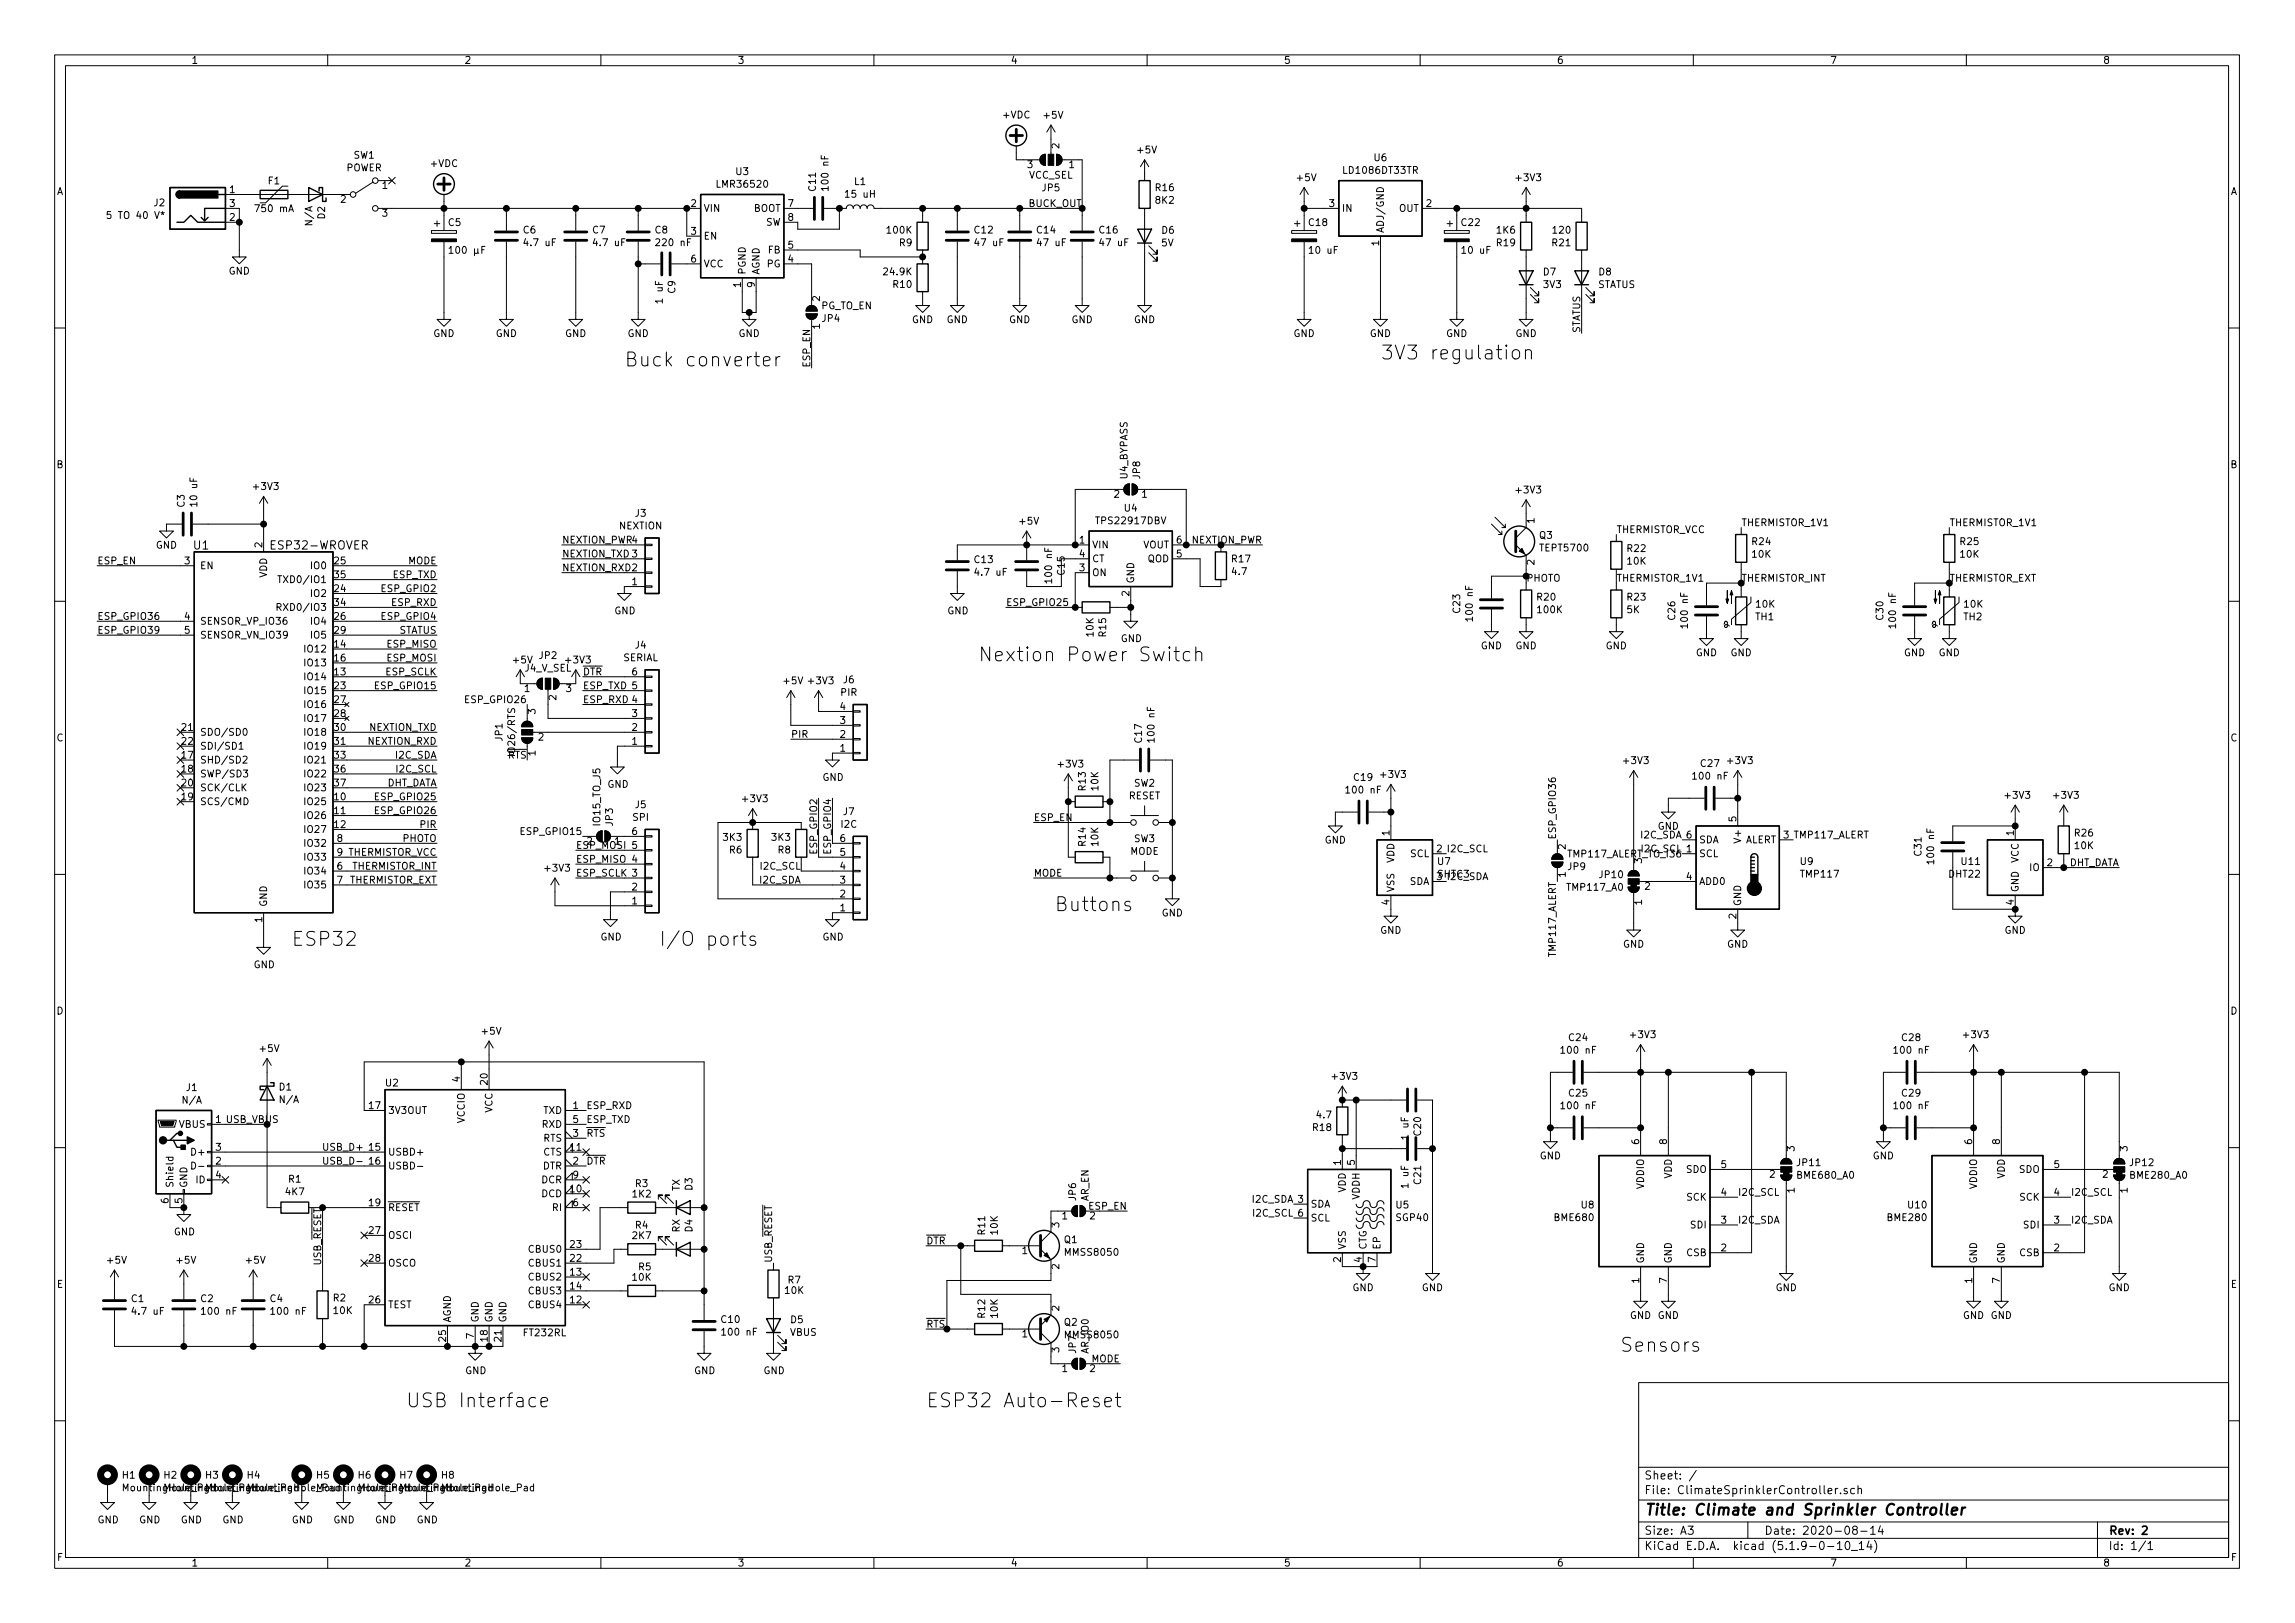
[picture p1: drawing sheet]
<svg xmlns="http://www.w3.org/2000/svg" width="420mm" height="297mm" viewBox="0 0 420 297" stroke-linecap="round" stroke-linejoin="round" font-family="sans-serif">
<defs><g id="words">
<g font-size="3.5">
<text x="252.7" y="65.8">3V3 regulation</text>
<text x="114.3" y="67.1">Buck converter</text>
<text x="179.1" y="121.1">Nextion Power Switch</text>
<text x="193" y="166.8">Buttons</text>
<text x="53.3" y="173.1">ESP32</text>
<text x="120.6" y="173.1">I/O ports</text>
<text x="296.5" y="247.4">Sensors</text>
<text x="74.3" y="257.6">USB Interface</text>
<text x="169.5" y="257.6">ESP32 Auto-Reset</text>
</g>
<text font-size="2.8" x="301" y="277.3">Title: Climate and Sprinkler Controller</text>
<g font-size="2.1">
<text x="35.5" y="100.6">U1</text>
<text x="50" y="100.6">ESP32-WROVER</text>
<text x="301" y="273.5">File: ClimateSprinklerController.sch</text>
<text x="301" y="270.8">Sheet: /</text>
<text x="301" y="280.9">Size: A3</text>
<text x="323" y="280.9">Date: 2020-08-14</text>
<text x="386" y="280.9">Rev: 2</text>
<text x="301" y="283.7">KiCad E.D.A. kicad (5.1.9-0-10_14)</text>
<text x="386" y="283.7">Id: 1/1</text>
</g>
<g font-size="1.8">
<text x="35" y="11.7">1</text>
<text x="85" y="11.7">2</text>
<text x="135" y="11.7">3</text>
<text x="185" y="11.7">4</text>
<text x="235" y="11.7">5</text>
<text x="285" y="11.7">6</text>
<text x="335" y="11.7">7</text>
<text x="385" y="11.7">8</text>
<text x="183.7" y="21.7">+VDC</text>
<text x="191.2" y="21.7">+5V</text>
<text x="64.8" y="29">SW1</text>
<text x="193.9" y="27.2" transform="rotate(-90 193.9 27.2)">2</text>
<text x="208.3" y="28.1">+5V</text>
<text x="251.6" y="29.5">U6</text>
<text x="10.4" y="35.7">A</text>
<text x="42.1" y="35.3">1</text>
<text x="49.1" y="33.7">F1</text>
<text x="63.3" y="31.4">POWER</text>
<text x="70" y="34.6">1</text>
<text x="78.9" y="30.6">+VDC</text>
<text x="131.5" y="34.4">LMR36520</text>
<text x="134.8" y="32">U3</text>
<text x="149.4" y="34.9" transform="rotate(-90 149.4 34.9)">C11</text>
<text x="151.7" y="34.5" transform="rotate(-90 151.7 34.5)">100 nF</text>
<text x="156.5" y="33.9">L1</text>
<text x="188.1" y="30.8">3</text>
<text x="188.3" y="32.7">VCC_SEL</text>
<text x="190.8" y="35">JP5</text>
<text x="195.7" y="30.8">1</text>
<text x="211.6" y="35">R16</text>
<text x="237.5" y="33.2">+5V</text>
<text x="246.3" y="31.8">LD1086DT33TR</text>
<text x="277.7" y="33.2">+3V3</text>
<text x="408.4" y="35.7">A</text>
<text x="20.4" y="40.1">5 TO 40 V*</text>
<text x="28.2" y="37.8">J2</text>
<text x="42.1" y="40.4">2</text>
<text x="42.1" y="37.9">3</text>
<text x="47" y="38.8">750 mA</text>
<text x="57.2" y="41.1" transform="rotate(-90 57.2 41.1)">N/A</text>
<text x="59.5" y="40.1" transform="rotate(-90 59.5 40.1)">D2</text>
<text x="62.4" y="37.1">2</text>
<text x="70" y="39.7">3</text>
<text x="82.1" y="41.4">C5</text>
<text x="126.5" y="37.9">2</text>
<text x="128.8" y="38.8">VIN</text>
<text x="137.9" y="38.8">BOOT</text>
<text x="140.2" y="41.3">SW</text>
<text x="144.3" y="37.9">7</text>
<text x="144.3" y="40.4">8</text>
<text x="155" y="36.2">15 uH</text>
<text x="188.3" y="37.9">BUCK_OUT</text>
<text x="211.6" y="37.3">8K2</text>
<text x="239.7" y="41.4">C18</text>
<text x="243.4" y="37.9">3</text>
<text x="245.6" y="38.8">IN</text>
<text x="256.1" y="38.8">OUT</text>
<text x="261.1" y="37.9">2</text>
<text x="267.6" y="41.4">C22</text>
<text x="82.7" y="46.4">100 µF</text>
<text x="95.8" y="42.7">C6</text>
<text x="96.3" y="45">4.7 uF</text>
<text x="108.5" y="42.7">C7</text>
<text x="109" y="45">4.7 uF</text>
<text x="120" y="42.7">C8</text>
<text x="120.4" y="45">220 nF</text>
<text x="126.5" y="43">3</text>
<text x="128.8" y="43.9">EN</text>
<text x="140.6" y="46.4">FB</text>
<text x="144.3" y="45.5">5</text>
<text x="162.5" y="42.8">100K</text>
<text x="164.7" y="45.1">R9</text>
<text x="178.5" y="42.7">C12</text>
<text x="178.7" y="45">47 uF</text>
<text x="189.9" y="42.7">C14</text>
<text x="190.2" y="45">47 uF</text>
<text x="201.3" y="42.7">C16</text>
<text x="201.6" y="45">47 uF</text>
<text x="212.7" y="45.1">5V</text>
<text x="212.7" y="42.8">D6</text>
<text x="240" y="46.4">10 uF</text>
<text x="252.5" y="45" transform="rotate(-90 252.5 45)">1</text>
<text x="253.4" y="42.7" transform="rotate(-90 253.4 42.7)">ADJ/GND</text>
<text x="267.9" y="46.4">10 uF</text>
<text x="274.1" y="45.1">R19</text>
<text x="274.1" y="42.8">1K6</text>
<text x="284.2" y="45.1">R21</text>
<text x="284.4" y="42.8">120</text>
<text x="41.9" y="50.3">GND</text>
<text x="123.6" y="53.7" transform="rotate(-90 123.6 53.7)">C9</text>
<text x="126.5" y="48">6</text>
<text x="128.8" y="48.9">VCC</text>
<text x="135.6" y="52.6" transform="rotate(-90 135.6 52.6)">1</text>
<text x="136.5" y="50.3" transform="rotate(-90 136.5 50.3)">PGND</text>
<text x="138.2" y="52.6" transform="rotate(-90 138.2 52.6)">9</text>
<text x="139.1" y="50.3" transform="rotate(-90 139.1 50.3)">AGND</text>
<text x="140.4" y="48.9">PG</text>
<text x="144.3" y="48">4</text>
<text x="161.9" y="50.4">24.9K</text>
<text x="163.6" y="52.7">R10</text>
<text x="282.6" y="50.4">D7</text>
<text x="282.6" y="52.7">3V3</text>
<text x="292.5" y="52.7">STATUS</text>
<text x="292.7" y="50.4">D8</text>
<text x="121.3" y="55.3" transform="rotate(-90 121.3 55.3)">1 uF</text>
<text x="150.1" y="55.1" transform="rotate(-90 150.1 55.1)">2</text>
<text x="150.3" y="56.6">PG_TO_EN</text>
<text x="150.5" y="58.9">JP4</text>
<text x="167" y="59.1">GND</text>
<text x="173.3" y="59.1">GND</text>
<text x="184.7" y="59.1">GND</text>
<text x="196.2" y="59.1">GND</text>
<text x="207.6" y="59.1">GND</text>
<text x="79.3" y="61.7">GND</text>
<text x="90.8" y="61.7">GND</text>
<text x="103.5" y="61.7">GND</text>
<text x="114.9" y="61.7">GND</text>
<text x="135.2" y="61.7">GND</text>
<text x="150.1" y="60.2" transform="rotate(-90 150.1 60.2)">1</text>
<text x="236.8" y="61.7">GND</text>
<text x="250.8" y="61.7">GND</text>
<text x="264.7" y="61.7">GND</text>
<text x="277.4" y="61.7">GND</text>
<text x="289.3" y="61" transform="rotate(-90 289.3 61)">STATUS</text>
<text x="148.3" y="67.3" transform="rotate(-90 148.3 67.3)">ESP_EN</text>
<text x="10.4" y="85.7">B</text>
<text x="46.6" y="89.7">+3V3</text>
<text x="206.4" y="87.7" transform="rotate(-90 206.4 87.7)">U4_BYPASS</text>
<text x="208.7" y="87.6" transform="rotate(-90 208.7 87.6)">JP8</text>
<text x="408.4" y="85.7">B</text>
<text x="33.8" y="92.8" transform="rotate(-90 33.8 92.8)">C3</text>
<text x="36.1" y="92.4" transform="rotate(-90 36.1 92.4)">10 uF</text>
<text x="116.3" y="94.6">J3</text>
<text x="201" y="95.9">TPS22917DBV</text>
<text x="204" y="91.1">2</text>
<text x="205.9" y="93.6">U4</text>
<text x="209.1" y="91.1">1</text>
<text x="277.7" y="90.3">+3V3</text>
<text x="280.9" y="95.8" transform="rotate(-90 280.9 95.8)">1</text>
<text x="28.5" y="100.4">GND</text>
<text x="48" y="100.2" transform="rotate(-90 48 100.2)">2</text>
<text x="102.9" y="99.5">NEXTION_PWR4</text>
<text x="113.4" y="96.9">NEXTION</text>
<text x="186.7" y="96">+5V</text>
<text x="197.6" y="99.5">1</text>
<text x="199.9" y="100.4">VIN</text>
<text x="209.2" y="100.4">VOUT</text>
<text x="215.4" y="99.5">6</text>
<text x="218.2" y="99.5">NEXTION_PWR</text>
<text x="281.9" y="98.6">Q3</text>
<text x="282.1" y="100.9">TEPT5700</text>
<text x="295.9" y="97.6">THERMISTOR_VCC</text>
<text x="298" y="101">R22</text>
<text x="318.8" y="96.3">THERMISTOR_1V1</text>
<text x="320.8" y="99.8">R24</text>
<text x="356.9" y="96.3">THERMISTOR_1V1</text>
<text x="358.9" y="99.8">R25</text>
<text x="17.8" y="103.3">ESP_EN</text>
<text x="33.8" y="103.3">3</text>
<text x="36.6" y="104.2">EN</text>
<text x="48.9" y="105.8" transform="rotate(-90 48.9 105.8)">VDD</text>
<text x="52.1" y="106.7">TXD0/IO1</text>
<text x="57.1" y="104.2">IO0</text>
<text x="61.3" y="103.3">25</text>
<text x="61.3" y="105.8">35</text>
<text x="72" y="105.8">ESP_TXD</text>
<text x="74.7" y="103.3">MODE</text>
<text x="102.9" y="102">NEXTION_TXD 3</text>
<text x="102.9" y="104.6">NEXTION_RXD2</text>
<text x="115.7" y="107.1">1</text>
<text x="178.5" y="103.1">C13</text>
<text x="178.8" y="105.4">4.7 uF</text>
<text x="192.6" y="106.3" transform="rotate(-90 192.6 106.3)">100 nF</text>
<text x="194.9" y="105.2" transform="rotate(-90 194.9 105.2)">C15</text>
<text x="197.6" y="104.6">3</text>
<text x="197.6" y="102">4</text>
<text x="199.9" y="105.4">ON</text>
<text x="199.9" y="102.9">CT</text>
<text x="207.6" y="106.8" transform="rotate(-90 207.6 106.8)">GND</text>
<text x="210.1" y="102.9">QOD</text>
<text x="215.4" y="102">5</text>
<text x="225.6" y="102.9">R17</text>
<text x="225.7" y="105.2">4.7</text>
<text x="279.4" y="106.5">PHOTO</text>
<text x="280.9" y="103.4" transform="rotate(-90 280.9 103.4)">2</text>
<text x="295.9" y="106.5">THERMISTOR_1V1</text>
<text x="298" y="103.3">10K</text>
<text x="318.8" y="106.5">THERMISTOR_INT</text>
<text x="320.8" y="102.1">10K</text>
<text x="356.9" y="106.5">THERMISTOR_EXT</text>
<text x="358.9" y="102.1">10K</text>
<text x="17.8" y="113.4">ESP_GPIO36</text>
<text x="33.8" y="113.4">4</text>
<text x="51.9" y="111.8">RXD0/IO3</text>
<text x="57.1" y="109.3">IO2</text>
<text x="61.3" y="108.4">24</text>
<text x="61.3" y="113.4">26</text>
<text x="61.3" y="110.9">34</text>
<text x="70.1" y="108.4">ESP_GPIO2</text>
<text x="70.1" y="113.4">ESP_GPIO4</text>
<text x="71.8" y="110.9">ESP_RXD</text>
<text x="112.5" y="112.4">GND</text>
<text x="173.4" y="112.4">GND</text>
<text x="184.1" y="110.9">ESP_GPIO25</text>
<text x="206.8" y="109.1" transform="rotate(-90 206.8 109.1)">2</text>
<text x="267.3" y="112.1" transform="rotate(-90 267.3 112.1)">C23</text>
<text x="269.6" y="113.3" transform="rotate(-90 269.6 113.3)">100 nF</text>
<text x="281.5" y="109.9">R20</text>
<text x="281.6" y="112.2">100K</text>
<text x="297.9" y="112.2">5K</text>
<text x="298" y="109.9">R23</text>
<text x="306.7" y="113.4" transform="rotate(-90 306.7 113.4)">C26</text>
<text x="321.4" y="113.5">TH1</text>
<text x="321.5" y="111.2">10K</text>
<text x="344.8" y="113.4" transform="rotate(-90 344.8 113.4)">C30</text>
<text x="359.5" y="113.5">TH2</text>
<text x="359.6" y="111.2">10K</text>
<text x="17.8" y="116">ESP_GPIO39</text>
<text x="33.8" y="116">5</text>
<text x="36.6" y="114.3">SENSOR_VP_IO36</text>
<text x="36.6" y="116.9">SENSOR_VN_IO39</text>
<text x="56.1" y="119.4">IO12</text>
<text x="57.1" y="114.3">IO4</text>
<text x="57.1" y="116.9">IO5</text>
<text x="61.3" y="118.5">14</text>
<text x="61.3" y="116">29</text>
<text x="71" y="118.5">ESP_MISO</text>
<text x="72.9" y="116">STATUS</text>
<text x="116.3" y="118.7">J4</text>
<text x="200.2" y="116.5" transform="rotate(-90 200.2 116.5)">10K</text>
<text x="202.5" y="116.5" transform="rotate(-90 202.5 116.5)">R15</text>
<text x="205.2" y="117.5">GND</text>
<text x="271.1" y="118.8">GND</text>
<text x="277.4" y="118.8">GND</text>
<text x="294" y="118.8">GND</text>
<text x="309" y="114.6" transform="rotate(-90 309 114.6)">100 nF</text>
<text x="347.1" y="114.6" transform="rotate(-90 347.1 114.6)">100 nF</text>
<text x="56.1" y="124.5">IO14</text>
<text x="56.1" y="122">IO13</text>
<text x="61.3" y="123.6">13</text>
<text x="61.3" y="121.1">16</text>
<text x="70.7" y="123.6">ESP_SCLK</text>
<text x="71" y="121.1">ESP_MOSI</text>
<text x="94" y="121.4">+5V</text>
<text x="96.1" y="122.9">J4_V_SEL</text>
<text x="98.8" y="120.6">JP2</text>
<text x="103.7" y="121.4">+3V3</text>
<text x="106.7" y="123.6">DTR</text>
<text x="114.1" y="121">SERIAL</text>
<text x="115.7" y="123.6">6</text>
<text x="143.6" y="125.2">+5V</text>
<text x="148.2" y="125.2">+3V3</text>
<text x="154.4" y="125.1">J6</text>
<text x="310.5" y="120.1">GND</text>
<text x="316.8" y="120.1">GND</text>
<text x="348.6" y="120.1">GND</text>
<text x="354.9" y="120.1">GND</text>
<text x="56.1" y="127">IO15</text>
<text x="56.1" y="129.6">IO16</text>
<text x="61.3" y="126.1">23</text>
<text x="61.3" y="128.7">27</text>
<text x="61.3" y="131.2">28</text>
<text x="69.1" y="126.1">ESP_GPIO15</text>
<text x="85.6" y="128.7">ESP_GPIO26</text>
<text x="96" y="126.7">1</text>
<text x="98" y="130.7" transform="rotate(-90 98 130.7)">3</text>
<text x="101.9" y="128.2" transform="rotate(-90 101.9 128.2)">2</text>
<text x="103.7" y="126.7">3</text>
<text x="106.7" y="128.7">ESP_RXD 4</text>
<text x="106.7" y="126.1">ESP_TXD 5</text>
<text x="115.7" y="131.2">3</text>
<text x="153.8" y="130">4</text>
<text x="153.9" y="127.4">PIR</text>
<text x="10.4" y="135.7">C</text>
<text x="33.3" y="133.8">21</text>
<text x="33.3" y="136.3">22</text>
<text x="36.6" y="134.7">SDO/SD0</text>
<text x="36.6" y="137.2">SDI/SD1</text>
<text x="56.1" y="132.1">IO17</text>
<text x="56.1" y="134.7">IO18</text>
<text x="56.1" y="137.2">IO19</text>
<text x="61.3" y="133.8">30</text>
<text x="61.3" y="136.3">31</text>
<text x="67.4" y="136.3">NEXTION_RXD</text>
<text x="67.6" y="133.8">NEXTION_TXD</text>
<text x="92" y="135.6" transform="rotate(-90 92 135.6)">JP1</text>
<text x="94.3" y="138" transform="rotate(-90 94.3 138)">IO26/RTS</text>
<text x="98.6" y="135.5">2</text>
<text x="115.7" y="136.3">1</text>
<text x="115.7" y="133.8">2</text>
<text x="144.8" y="135">PIR</text>
<text x="153.8" y="137.6">1</text>
<text x="153.8" y="135">2</text>
<text x="153.8" y="132.5">3</text>
<text x="209.1" y="135.9" transform="rotate(-90 209.1 135.9)">C17</text>
<text x="211.4" y="135.5" transform="rotate(-90 211.4 135.5)">100 nF</text>
<text x="408.4" y="135.7">C</text>
<text x="33.3" y="138.8">17</text>
<text x="33.3" y="141.4">18</text>
<text x="33.3" y="143.9">20</text>
<text x="36.6" y="139.7">SHD/SD2</text>
<text x="36.6" y="142.3">SWP/SD3</text>
<text x="56.1" y="139.7">IO21</text>
<text x="56.1" y="142.3">IO22</text>
<text x="61.3" y="138.8">33</text>
<text x="61.3" y="141.4">36</text>
<text x="61.3" y="143.9">37</text>
<text x="70.5" y="143.9">DHT_DATA</text>
<text x="72.5" y="138.8">I2C_SDA</text>
<text x="72.7" y="141.4">I2C_SCL</text>
<text x="93" y="138.8">RTS</text>
<text x="98" y="138.3" transform="rotate(-90 98 138.3)">1</text>
<text x="150.6" y="142.9">GND</text>
<text x="193.9" y="140.5">+3V3</text>
<text x="207.6" y="144">SW2</text>
<text x="247.9" y="142.9">C19</text>
<text x="252.9" y="142.4">+3V3</text>
<text x="297.4" y="139.8">+3V3</text>
<text x="310.3" y="142.7">100 nF</text>
<text x="311.4" y="140.4">C27</text>
<text x="316.4" y="139.8">+3V3</text>
<text x="33.3" y="146.5">19</text>
<text x="36.6" y="147.4">SCS/CMD</text>
<text x="36.6" y="144.8">SCK/CLK</text>
<text x="56.1" y="147.4">IO25</text>
<text x="56.1" y="149.9">IO26</text>
<text x="56.1" y="144.8">IO23</text>
<text x="61.3" y="146.5">10</text>
<text x="61.3" y="149">11</text>
<text x="69.1" y="146.5">ESP_GPIO25</text>
<text x="69.1" y="149">ESP_GPIO26</text>
<text x="111.2" y="144.2">GND</text>
<text x="116.3" y="147.9">J5</text>
<text x="136.1" y="146.8">+3V3</text>
<text x="154.4" y="149.2">J7</text>
<text x="198.8" y="144.6" transform="rotate(-90 198.8 144.6)">R13</text>
<text x="201.1" y="144.6" transform="rotate(-90 201.1 144.6)">10K</text>
<text x="206.6" y="146.3">RESET</text>
<text x="246.8" y="145.2">100 nF</text>
<text x="367.2" y="146.2">+3V3</text>
<text x="376.1" y="146.2">+3V3</text>
<text x="56.1" y="152.4">IO27</text>
<text x="56.1" y="155">IO32</text>
<text x="61.3" y="151.5">12</text>
<text x="61.7" y="154.1">8</text>
<text x="73.7" y="154.1">PHOTO</text>
<text x="77.1" y="151.5">PIR</text>
<text x="95.8" y="152.8">ESP_GPIO15</text>
<text x="105.4" y="155.4">ESP_MOSI</text>
<text x="107.5" y="154.6">2</text>
<text x="109.9" y="151" transform="rotate(-90 109.9 151)">IO15_TO_J5</text>
<text x="112.2" y="151.1" transform="rotate(-90 112.2 151.1)">JP3</text>
<text x="112.5" y="154.6">1</text>
<text x="115.7" y="155.4">5</text>
<text x="115.7" y="152.8">6</text>
<text x="115.9" y="150.2">SPI</text>
<text x="132.5" y="153.9">3K3</text>
<text x="141.4" y="153.9">3K3</text>
<text x="153.8" y="154.1">6</text>
<text x="154" y="151.5">I2C</text>
<text x="189.2" y="150.3">ESP_EN</text>
<text x="198.8" y="154.8" transform="rotate(-90 198.8 154.8)">R14</text>
<text x="201.1" y="154.8" transform="rotate(-90 201.1 154.8)">10K</text>
<text x="207.6" y="154.1">SW3</text>
<text x="242.5" y="154.4">GND</text>
<text x="254.4" y="152.9" transform="rotate(-90 254.4 152.9)">1</text>
<text x="263" y="156">2 I2C_SCL</text>
<text x="284.9" y="153.7" transform="rotate(-90 284.9 153.7)">ESP_GPIO36</text>
<text x="286.6" y="155.5" transform="rotate(-90 286.6 155.5)">2</text>
<text x="300.5" y="153.5">I2C_SDA 6</text>
<text x="300.7" y="156">I2C_SCL 1</text>
<text x="303.5" y="151.9">GND</text>
<text x="311" y="154.3">SDA</text>
<text x="317.9" y="150.4" transform="rotate(-90 317.9 150.4)">5</text>
<text x="318.8" y="153.9" transform="rotate(-90 318.8 153.9)">V+</text>
<text x="319.4" y="154.3">ALERT</text>
<text x="326.5" y="153.5">3 TMP117_ALERT</text>
<text x="368.7" y="152.9" transform="rotate(-90 368.7 152.9)">1</text>
<text x="379.9" y="153.1">R26</text>
<text x="379.9" y="155.4">10K</text>
<text x="56.1" y="160.1">IO34</text>
<text x="56.1" y="157.5">IO33</text>
<text x="61.7" y="159.2">6</text>
<text x="61.7" y="161.7">7 THERMISTOR_EXT</text>
<text x="61.7" y="156.6">9 THERMISTOR_VCC</text>
<text x="64.5" y="159.2">THERMISTOR_INT</text>
<text x="99.9" y="159.5">+3V3</text>
<text x="105.4" y="160.4">ESP_SCLK 3</text>
<text x="105.4" y="157.9">ESP_MISO</text>
<text x="115.7" y="157.9">4</text>
<text x="133.6" y="156.2">R6</text>
<text x="139.2" y="161.7">I2C_SDA</text>
<text x="139.4" y="159.2">I2C_SCL</text>
<text x="142.5" y="156.2">R8</text>
<text x="149.6" y="156" transform="rotate(-90 149.6 156)">ESP_GPIO2</text>
<text x="152.1" y="156" transform="rotate(-90 152.1 156)">ESP_GPIO4</text>
<text x="153.8" y="161.7">3</text>
<text x="153.8" y="159.2">4</text>
<text x="153.8" y="156.6">5</text>
<text x="189.2" y="160.4">MODE</text>
<text x="206.9" y="156.4">MODE</text>
<text x="255.3" y="157.9" transform="rotate(-90 255.3 157.9)">VDD</text>
<text x="258" y="162">SDA</text>
<text x="258.2" y="156.9">SCL</text>
<text x="263.2" y="160.6">SHTC3</text>
<text x="263.2" y="158.3">U7</text>
<text x="286.6" y="160.5" transform="rotate(-90 286.6 160.5)">1</text>
<text x="287.1" y="159.2">JP9</text>
<text x="287.2" y="156.9">TMP117_ALERT_TO_I36</text>
<text x="292.9" y="160.7">JP10</text>
<text x="300.6" y="158" transform="rotate(-90 300.6 158)">3</text>
<text x="308.8" y="161.1">4</text>
<text x="311" y="156.9">SCL</text>
<text x="311" y="162">ADD0</text>
<text x="329.6" y="158.3">U9</text>
<text x="329.8" y="160.6">TMP117</text>
<text x="351.8" y="156.6" transform="rotate(-90 351.8 156.6)">C31</text>
<text x="354.1" y="157.7" transform="rotate(-90 354.1 157.7)">100 nF</text>
<text x="356.9" y="160.6">DHT22</text>
<text x="359.2" y="158.3">U11</text>
<text x="369.6" y="157.9" transform="rotate(-90 369.6 157.9)">VCC</text>
<text x="371.6" y="159.4">IO</text>
<text x="374.8" y="158.5">2</text>
<text x="378.5" y="158.5">DHT_DATA</text>
<text x="48.9" y="166" transform="rotate(-90 48.9 166)">GND</text>
<text x="56.1" y="162.6">IO35</text>
<text x="115.7" y="165.5">1</text>
<text x="115.7" y="163">2</text>
<text x="153.8" y="166.8">1</text>
<text x="153.8" y="164.2">2</text>
<text x="212.7" y="167.7">GND</text>
<text x="254.4" y="165.6" transform="rotate(-90 254.4 165.6)">4</text>
<text x="255.3" y="163.4" transform="rotate(-90 255.3 163.4)">VSS</text>
<text x="287" y="163">TMP117_A0</text>
<text x="300.6" y="165.6" transform="rotate(-90 300.6 165.6)">1</text>
<text x="301.1" y="162.9">2</text>
<text x="318.8" y="165.9" transform="rotate(-90 318.8 165.9)">GND</text>
<text x="368.7" y="165.6" transform="rotate(-90 368.7 165.6)">4</text>
<text x="369.6" y="163.4" transform="rotate(-90 369.6 163.4)">GND</text>
<text x="48" y="168.8" transform="rotate(-90 48 168.8)">1</text>
<text x="109.9" y="172.1">GND</text>
<text x="150.6" y="172.1">GND</text>
<text x="252.7" y="170.9">GND</text>
<text x="297.1" y="173.4">GND</text>
<text x="316.2" y="173.4">GND</text>
<text x="317.9" y="168.2" transform="rotate(-90 317.9 168.2)">2</text>
<text x="367" y="170.9">GND</text>
<text x="46.4" y="177.2">GND</text>
<text x="284.9" y="174.9" transform="rotate(-90 284.9 174.9)">TMP117_ALERT</text>
<text x="10.4" y="185.7">D</text>
<text x="408.4" y="185.7">D</text>
<text x="88.3" y="189.4">+5V</text>
<text x="287.3" y="190.5">C24</text>
<text x="298.7" y="190">+3V3</text>
<text x="348.3" y="190.5">C28</text>
<text x="359.6" y="190">+3V3</text>
<text x="47.7" y="192.5">+5V</text>
<text x="244" y="197.6">+3V3</text>
<text x="286.1" y="192.8">100 nF</text>
<text x="347.1" y="192.8">100 nF</text>
<text x="33.6" y="202">N/A</text>
<text x="34.1" y="199.7">J1</text>
<text x="51.1" y="199.6">D1</text>
<text x="51.4" y="201.9">N/A</text>
<text x="67.6" y="203">17</text>
<text x="70.6" y="198.8">U2</text>
<text x="71" y="203.9">3V3OUT</text>
<text x="84.2" y="198" transform="rotate(-90 84.2 198)">4</text>
<text x="89.3" y="198.5" transform="rotate(-90 89.3 198.5)">20</text>
<text x="90.2" y="203.7" transform="rotate(-90 90.2 203.7)">VCC</text>
<text x="99.5" y="203.9">TXD</text>
<text x="104.9" y="203">1</text>
<text x="107.3" y="203">ESP_RXD</text>
<text x="286.1" y="203">100 nF</text>
<text x="287.3" y="200.7">C25</text>
<text x="347.1" y="203">100 nF</text>
<text x="348.3" y="200.7">C29</text>
<text x="32.8" y="206.4">VBUS</text>
<text x="39.5" y="205.5">1 USB_VBUS</text>
<text x="85.1" y="205.5" transform="rotate(-90 85.1 205.5)">VCCIO</text>
<text x="99.3" y="206.4">RXD</text>
<text x="99.5" y="209">RTS</text>
<text x="104.9" y="208.1">3</text>
<text x="104.9" y="205.5">5</text>
<text x="107.3" y="205.5">ESP_TXD</text>
<text x="107.3" y="208.1">RTS</text>
<text x="240.4" y="207">R18</text>
<text x="241.1" y="204.7">4.7</text>
<text x="257.9" y="208.3" transform="rotate(-90 257.9 208.3)">1 uF</text>
<text x="260.2" y="207.8" transform="rotate(-90 260.2 207.8)">C20</text>
<text x="300.1" y="209.4" transform="rotate(-90 300.1 209.4)">6</text>
<text x="305.2" y="209.4" transform="rotate(-90 305.2 209.4)">8</text>
<text x="361.1" y="209.4" transform="rotate(-90 361.1 209.4)">6</text>
<text x="366.1" y="209.4" transform="rotate(-90 366.1 209.4)">8</text>
<text x="35.4" y="211.5">D+</text>
<text x="39.5" y="213.1">2</text>
<text x="39.5" y="210.6">3</text>
<text x="39.5" y="215.7">4</text>
<text x="59.6" y="210.6">USB_D+ 15</text>
<text x="60.1" y="213.1">USB_D- 16</text>
<text x="71" y="211.5">USBD+</text>
<text x="71" y="214">USBD-</text>
<text x="99.4" y="214">DTR</text>
<text x="99.5" y="211.5">CTS</text>
<text x="104.4" y="210.6">11</text>
<text x="104.9" y="213.1">2</text>
<text x="104.9" y="215.7">9</text>
<text x="107.3" y="213.1">DTR</text>
<text x="245.5" y="213.2" transform="rotate(-90 245.5 213.2)">1</text>
<text x="248" y="213.2" transform="rotate(-90 248 213.2)">5</text>
<text x="281.9" y="212.2">GND</text>
<text x="306.1" y="215.7" transform="rotate(-90 306.1 215.7)">VDD</text>
<text x="308.7" y="214.7">SDO</text>
<text x="315.1" y="213.8">5</text>
<text x="324" y="215.6">2</text>
<text x="328.5" y="210.7" transform="rotate(-90 328.5 210.7)">3</text>
<text x="329.1" y="213.4">JP11</text>
<text x="329.2" y="215.7">BME680_A0</text>
<text x="342.8" y="212.2">GND</text>
<text x="367" y="215.7" transform="rotate(-90 367 215.7)">VDD</text>
<text x="369.7" y="214.7">SDO</text>
<text x="376.1" y="213.8">5</text>
<text x="385" y="215.6">2</text>
<text x="389.5" y="210.7" transform="rotate(-90 389.5 210.7)">3</text>
<text x="390" y="213.4">JP12</text>
<text x="390.1" y="215.7">BME280_A0</text>
<text x="30.9" y="220.2" transform="rotate(-90 30.9 220.2)">6</text>
<text x="31.7" y="217.5" transform="rotate(-90 31.7 217.5)">Shield</text>
<text x="33.4" y="220.2" transform="rotate(-90 33.4 220.2)">5</text>
<text x="34.3" y="217.5" transform="rotate(-90 34.3 217.5)">GND</text>
<text x="35.9" y="216.6">ID</text>
<text x="52.3" y="218.8">4K7</text>
<text x="52.9" y="216.4">R1</text>
<text x="67.6" y="220.8">19</text>
<text x="71" y="221.7">RESET</text>
<text x="99.2" y="219.1">DCD</text>
<text x="99.2" y="216.6">DCR</text>
<text x="101.2" y="221.7">RI</text>
<text x="104.4" y="218.2">10</text>
<text x="104.9" y="220.8">6</text>
<text x="115.8" y="219.2">1K2</text>
<text x="116.4" y="217.3">R3</text>
<text x="124.5" y="218" transform="rotate(-90 124.5 218)">TX</text>
<text x="126.8" y="217.8" transform="rotate(-90 126.8 217.8)">D3</text>
<text x="197" y="219.7" transform="rotate(-90 197 219.7)">JP6</text>
<text x="199.3" y="219.9" transform="rotate(-90 199.3 219.9)">AR_EN</text>
<text x="199.4" y="221.4">ESP_EN</text>
<text x="229.4" y="220.1">I2C_SDA 3</text>
<text x="239.9" y="221">SDA</text>
<text x="246.4" y="218.3" transform="rotate(-90 246.4 218.3)">VDD</text>
<text x="248.9" y="219.5" transform="rotate(-90 248.9 219.5)">VDDH</text>
<text x="255.6" y="221.2">U5</text>
<text x="257.9" y="217.2" transform="rotate(-90 257.9 217.2)">1 uF</text>
<text x="260.2" y="216.7" transform="rotate(-90 260.2 216.7)">C21</text>
<text x="289.5" y="221.2">U8</text>
<text x="301" y="217.6" transform="rotate(-90 301 217.6)">VDDIO</text>
<text x="308.8" y="219.7">SCK</text>
<text x="315.1" y="218.9">4</text>
<text x="318.1" y="218.9">I2C_SCL</text>
<text x="328.5" y="218.3" transform="rotate(-90 328.5 218.3)">1</text>
<text x="349.4" y="221.2">U10</text>
<text x="361.9" y="217.6" transform="rotate(-90 361.9 217.6)">VDDIO</text>
<text x="369.8" y="219.7">SCK</text>
<text x="376.1" y="218.9">4</text>
<text x="379.1" y="218.9">I2C_SCL</text>
<text x="389.5" y="218.3" transform="rotate(-90 389.5 218.3)">1</text>
<text x="31.8" y="226.1">GND</text>
<text x="67.6" y="225.8">27</text>
<text x="71" y="226.7">OSCI</text>
<text x="115.8" y="226.8">2K7</text>
<text x="116.4" y="224.9">R4</text>
<text x="124.5" y="225.6" transform="rotate(-90 124.5 225.6)">RX</text>
<text x="126.8" y="225.5" transform="rotate(-90 126.8 225.5)">D4</text>
<text x="169.5" y="227.7">DTR</text>
<text x="180.4" y="225.9" transform="rotate(-90 180.4 225.9)">R11</text>
<text x="182.7" y="225.9" transform="rotate(-90 182.7 225.9)">10K</text>
<text x="193.9" y="224.7" transform="rotate(-90 193.9 224.7)">3</text>
<text x="194.5" y="223.2">1</text>
<text x="194.9" y="227.5">Q1</text>
<text x="199.5" y="223.2">2</text>
<text x="229.6" y="222.7">I2C_SCL 6</text>
<text x="239.9" y="223.6">SCL</text>
<text x="255.7" y="223.5">SGP40</text>
<text x="284.7" y="223.5">BME680</text>
<text x="309.6" y="224.8">SDI</text>
<text x="315.1" y="223.9">3</text>
<text x="318.1" y="223.9">I2C_SDA</text>
<text x="345.7" y="223.5">BME280</text>
<text x="370.6" y="224.8">SDI</text>
<text x="376.1" y="223.9">3</text>
<text x="379.1" y="223.9">I2C_SDA</text>
<text x="19.7" y="231.3">+5V</text>
<text x="32.4" y="231.3">+5V</text>
<text x="45.1" y="231.3">+5V</text>
<text x="58.8" y="231.6" transform="rotate(-90 58.8 231.6)">USB_RESET</text>
<text x="67.6" y="230.9">28</text>
<text x="71" y="231.8">OSCO</text>
<text x="97" y="231.8">CBUS1</text>
<text x="97" y="229.3">CBUS0</text>
<text x="104.4" y="233.5">13</text>
<text x="104.4" y="230.9">22</text>
<text x="104.4" y="228.4">23</text>
<text x="116.9" y="232.5">R5</text>
<text x="141.4" y="231.2" transform="rotate(-90 141.4 231.2)">USB_RESET</text>
<text x="187.1" y="229.5">1</text>
<text x="193.9" y="232.3" transform="rotate(-90 193.9 232.3)">2</text>
<text x="195.2" y="229.8">MMSS8050</text>
<text x="245.5" y="231" transform="rotate(-90 245.5 231)">2</text>
<text x="246.4" y="228.8" transform="rotate(-90 246.4 228.8)">VSS</text>
<text x="249.3" y="231" transform="rotate(-90 249.3 231)">4</text>
<text x="250.2" y="228.8" transform="rotate(-90 250.2 228.8)">CTG</text>
<text x="251.8" y="231" transform="rotate(-90 251.8 231)">7</text>
<text x="252.7" y="228.8" transform="rotate(-90 252.7 228.8)">EP</text>
<text x="301" y="231.3" transform="rotate(-90 301 231.3)">GND</text>
<text x="306.1" y="231.3" transform="rotate(-90 306.1 231.3)">GND</text>
<text x="308.8" y="229.9">CSB</text>
<text x="315.1" y="229">2</text>
<text x="361.9" y="231.3" transform="rotate(-90 361.9 231.3)">GND</text>
<text x="367" y="231.3" transform="rotate(-90 367 231.3)">GND</text>
<text x="369.8" y="229.9">CSB</text>
<text x="376.1" y="229">2</text>
<text x="10.4" y="235.7">E</text>
<text x="24.1" y="238.3">C1</text>
<text x="36.8" y="238.3">C2</text>
<text x="49.5" y="238.3">C4</text>
<text x="61" y="238.2">R2</text>
<text x="67.6" y="238.5">26</text>
<text x="71" y="239.4">TEST</text>
<text x="97" y="239.4">CBUS4</text>
<text x="97" y="234.4">CBUS2</text>
<text x="97" y="236.9">CBUS3</text>
<text x="104.4" y="238.5">12</text>
<text x="104.4" y="236">14</text>
<text x="115.8" y="234.4">10K</text>
<text x="143.8" y="236.8">10K</text>
<text x="144.3" y="234.9">R7</text>
<text x="193.9" y="239.9" transform="rotate(-90 193.9 239.9)">2</text>
<text x="247.6" y="236.3">GND</text>
<text x="260.3" y="236.3">GND</text>
<text x="300.1" y="234.8" transform="rotate(-90 300.1 234.8)">1</text>
<text x="305.2" y="234.8" transform="rotate(-90 305.2 234.8)">7</text>
<text x="325.1" y="236.3">GND</text>
<text x="361.1" y="234.8" transform="rotate(-90 361.1 234.8)">1</text>
<text x="366.1" y="234.8" transform="rotate(-90 366.1 234.8)">7</text>
<text x="386" y="236.3">GND</text>
<text x="408.4" y="235.7">E</text>
<text x="24.5" y="240.6">4.7 uF</text>
<text x="37.3" y="240.6">100 nF</text>
<text x="50" y="240.6">100 nF</text>
<text x="61.1" y="240.5">10K</text>
<text x="81.7" y="245.5" transform="rotate(-90 81.7 245.5)">25</text>
<text x="82.5" y="242.1" transform="rotate(-90 82.5 242.1)">AGND</text>
<text x="86.7" y="245" transform="rotate(-90 86.7 245)">7</text>
<text x="87.6" y="242.1" transform="rotate(-90 87.6 242.1)">GND</text>
<text x="89.3" y="245.5" transform="rotate(-90 89.3 245.5)">18</text>
<text x="90.2" y="242.1" transform="rotate(-90 90.2 242.1)">GND</text>
<text x="91.8" y="245.5" transform="rotate(-90 91.8 245.5)">21</text>
<text x="92.7" y="242.1" transform="rotate(-90 92.7 242.1)">GND</text>
<text x="96" y="244.6">FT232RL</text>
<text x="132.1" y="242.1">C10</text>
<text x="132.5" y="244.4">100 nF</text>
<text x="144.7" y="244.5">VBUS</text>
<text x="144.8" y="242.2">D5</text>
<text x="169.5" y="243">RTS</text>
<text x="180.4" y="241.2" transform="rotate(-90 180.4 241.2)">R12</text>
<text x="182.7" y="241.2" transform="rotate(-90 182.7 241.2)">10K</text>
<text x="187.1" y="244.8">1</text>
<text x="194.9" y="242.6">Q2</text>
<text x="195.2" y="244.9">MMSS8050</text>
<text x="298.4" y="241.4">GND GND</text>
<text x="359.4" y="241.4">GND GND</text>
<text x="85.2" y="251.5">GND</text>
<text x="127.1" y="251.5">GND</text>
<text x="139.8" y="251.5">GND</text>
<text x="193.9" y="247.5" transform="rotate(-90 193.9 247.5)">3</text>
<text x="194.5" y="251.1">1</text>
<text x="197" y="247.6" transform="rotate(-90 197 247.6)">JP7</text>
<text x="199.3" y="247.7" transform="rotate(-90 199.3 247.7)">AR_IO0</text>
<text x="199.5" y="251.1">2</text>
<text x="199.8" y="249.3">MODE</text>
<text x="22.5" y="270.6">H1</text>
<text x="22.9" y="272.9">MountingHole_PadMountingHole_Pad</text>
<text x="30.1" y="270.6">H2</text>
<text x="37.7" y="270.6">H3</text>
<text x="45.3" y="270.6">H4</text>
<text x="58" y="270.6">H5</text>
<text x="58.5" y="272.9">MountingHole_PadMountingHole_Pad</text>
<text x="65.6" y="270.6">H6</text>
<text x="73.3" y="270.6">H7</text>
<text x="80.9" y="270.6">H8</text>
<text x="17.9" y="278.8">GND</text>
<text x="25.5" y="278.8">GND</text>
<text x="33.1" y="278.8">GND</text>
<text x="40.7" y="278.8">GND</text>
<text x="53.4" y="278.8">GND</text>
<text x="61" y="278.8">GND</text>
<text x="68.7" y="278.8">GND</text>
<text x="76.3" y="278.8">GND</text>
<text x="10.5" y="285.7">F</text>
<text x="35" y="286.7">1</text>
<text x="85" y="286.7">2</text>
<text x="135" y="286.7">3</text>
<text x="185" y="286.7">4</text>
<text x="235" y="286.7">5</text>
<text x="285" y="286.7">6</text>
<text x="335" y="286.7">7</text>
<text x="385" y="286.7">8</text>
<text x="408.5" y="285.7">F</text>
</g>
</g></defs>
<g fill="none" stroke="#000" stroke-width=".18">
<path d="M10 10h400v277h-400zM12 12h396v273.1h-396zM60 10v2M110 10v2M160 10v2M210 10v2M260 10v2M310 10v2M360 10v2M20.3 38.7h-.6l-.1 .6 .2-.1 .4 .1 .1 .6-.2 .1-.5-.1M29.5 38.9l.3 .1 .3-.1M29.6 39.3l.2-.3 .1 .3"/>
<path d="M29.8 38.7v.3M41.3 38.1h2.5v8.9h1.3l-1.3 1.3-1.3-1.3h1.3M41.3 35.6h22.8M52.7 34.1h-1l-3.1 3h-1M52.9 38.7l.4-1.2 .4 1.2M68.3 33.3l-3.1 2M69.2 38.1h59.1M69.2 33.1h2.6M71.1 32.4l1.3 1.3M72.4 32.4l-1.3 1.3M81.3 35.6v6.6M92.7 38.1v4.1"/>
<path d="M105.4 38.1v4.1M116.8 38.1v4.1M125.7 38.1v5.1h2.6M143.5 38.1h5.3M150.9 38.1h4a.63 .63 0 0 1 .7-.6 .63 .63 0 0 1 .6 .6 .63 .63 0 0 1 .6-.6 .63 .63 0 0 1 .7 .6 .63 .63 0 0 1 .6-.6 .63 .63 0 0 1 .6 .6 .63 .63 0 0 1 .7-.6 .63 .63 0 0 1 .6 .6h38.1M153.7 38.1v3.8h-7.7v-1.2h-2.5M168.9 38.1v2.6M175.3 38.1v4.1M186.1 26.7v2.5h4.3M186.7 38.1v4.1M190.6 28.6l.4-.3 .4-.1v2.1a1.03 1.03 0 0 1-.9-.6 1.03 1.03 0 0 1 .1-1.1zM192.4 22.9l-.8 1.3"/>
<path d="M192.4 22.9v5.3M192.4 22.9l.8 1.3M193.4 28.2a1.02 1.02 0 0 1 1 1 1.02 1.02 0 0 1-1 1.1zM194.4 29.2h3.7v13M209.5 38.1v17.8h1.3l-1.3 1.3-1.2-1.3h1.2M209.5 29.2l-.7 1.3M209.5 29.2v3.9M209.5 29.2l.8 1.3M238.8 38.1h6.3M238.8 34.3v7.9M238.8 34.3l-.8 1.3M238.8 34.3l.7 1.3"/>
<path d="M252.2 34.5a.67 .67 0 0 1 .8-.1 .67 .67 0 0 1 .3 .7h-1.3zM260.3 38.1h29.3v2.6M266.7 38.1v4.1M279.4 34.3l-.8 1.3M279.4 34.3v6.4M279.4 34.3l.8 1.3M41.3 40.7h2.5M79 42.2h4.6v.5h-4.6zM79.5 40.9h1M80 40.4v1M81.3 44.2v14.3h1.2l-1.2 1.2-1.3-1.2h1.3M82.2 45.5l.4-.4v1.3"/>
<path d="M82.2 46.4h.8M88.8 45.1h-.6v1.3M92.7 44.2v14.3h1.3l-1.3 1.2-1.3-1.2h1.3M105.4 44.2v14.3h1.3l-1.3 1.2-1.3-1.2h1.3M116.8 44.2v14.3h1.3l-1.3 1.2-1.2-1.2h1.2M116.8 48.3h4.1M122.9 48.3h5.4M135.9 50.8v6.4h2.5v-6.4M137.2 57.2v1.3h1.2l-1.2 1.2-1.3-1.2h1.3M143.5 48.3h5.1v7.6M143.5 45.8h14v1.2h11.4M147.6 57.4h2a1.02 1.02 0 0 1-1 1.1 1.02 1.02 0 0 1-1-1.1z"/>
<path d="M147.8 56.3a1.02 1.02 0 0 1 1.1-.3 1.02 1.02 0 0 1 .7 .9h-2zM148.6 58.5v8.8M168.9 53.4v2.5h1.3l-1.3 1.3-1.3-1.3h1.3M168.9 45.8v2.5M175.3 44.2v11.7h1.2l-1.2 1.3-1.3-1.3h1.3M186.7 44.2v11.7h1.3l-1.3 1.3-1.3-1.3h1.3M198.1 44.2v11.7h1.3l-1.3 1.3-1.3-1.3h1.3M210.3 46.3l1.5 1.5v-.8v.8h-.7M210.3 45l1.5 1.5v-.7v.7h-.7M236.5 42.2h4.5v.5h-4.5zM237 40.9h1M237.5 40.4v1"/>
<path d="M238.8 44.2v14.3h1.2l-1.2 1.2-1.3-1.2h1.3M252.7 43.2v15.3h1.3l-1.3 1.2-1.2-1.2h1.2M264.4 42.2h4.6v.5h-4.6zM264.9 40.9h1M265.4 40.4v1M266.7 44.2v14.3h1.3l-1.3 1.2-1.3-1.2h1.3M279.4 45.8v12.7h1.3l-1.3 1.2-1.3-1.2h1.3M280.2 53.9l1.5 1.5v-.8v.8h-.8M280.2 52.6l1.5 1.5v-.7v.7h-.8M289.6 45.8v15.2M290.3 53.9l1.5 1.5v-.8v.8h-.7M290.3 52.6l1.5 1.5v-.7v.7h-.7"/>
<path d="M10 60h2M139.8 66.1l1.2-.2-.2-.5-.7-.1-.3 .3 .1 1.2 .2 .2 .7-.2M142.1 65.3v1.7M142.8 65.3a.69 .69 0 0 0-.7 .4M277 64.2a.69 .69 0 0 1 .7-.2 .69 .69 0 0 1 .5 .5v.7a.7 .7 0 0 1-.7 .5 .7 .7 0 0 1-.6-.5v-.7zM279.3 64.2a.63 .63 0 0 1 1.1 .1v1.4M279.3 64v1.7M408 60h2M33.3 95.9h-2.8v1.3h1.2l-1.2 1.3-1.3-1.3h1.3M35.3 95.9h13M48.3 90.8l-.8 1.3M48.3 90.8v10.2"/>
<path d="M48.3 90.8l.7 1.3M102.9 99.7h15.2M118.1 99.6h1.3v.3h-1.3zM188 97.2l-.8 1.3M188 97.2v5.3M188 97.2l.7 1.3M199.4 99.7h-24.1v2.8M205.7 89.6h-8.9v10.1M206 88.9l.4-.3h.4v2a1.03 1.03 0 0 1-1-.6 1.03 1.03 0 0 1 .2-1.1zM207.3 88.6a1.02 1.02 0 0 1 1 1 1.02 1.02 0 0 1-1 1zM208.3 89.6h8.9v10.1M214.6 99.7h16.5"/>
<path d="M223.5 99.7v1.3M273 95.9l2 1.9v-.6M273.7 94.7l1.9 1.9v-.7M274.3 97.8h.7M275 96.6h.6M277.5 99.7l1.9 1.9v3.8h-6.4v4.1M279.4 91.5v5.1l-1.9 1.9M279.4 91.5l-.8 1.2M279.4 91.5l.8 1.2M295.9 97.8v1.3M318.8 96.6v1.2M356.9 96.6v1.2"/>
<path d="M10 110h2M17.8 103.5h17.8M17.8 113.7h17.8M17.8 116.2h17.8M50.7 111.1h.6l.2-.2-.1-.3-.7-.1v1.2M50.9 105.4h.7M51 111.1l.5 .6M51.2 105.4v1.2M63.5 111.2h16.5M63.5 103.5h16.5M63.5 113.7h16.5M63.5 116.2h16.5"/>
<path d="M63.5 118.8h16.5M63.5 108.6h16.5M63.5 106.1h16.5M102.9 104.8h15.2M102.9 102.3h15.2M118.1 102.1h1.3v.3h-1.3zM118.1 107.2h1.3v.3h-1.3zM118.1 104.7h1.3v.2h-1.3zM118.1 107.4h-3.8v1.2h1.3l-1.3 1.3-1.3-1.3h1.3M175.3 104.6v4h1.2l-1.2 1.3-1.3-1.3h1.3M184.1 111.2h14M199.4 102.3h-5.1v5.1h-6.3v-2.8"/>
<path d="M199.4 104.8h-2.6v6.4M203.2 111.2h3.8M207 107.4v6.3h1.3l-1.3 1.3-1.3-1.3h1.3M214.6 102.3h5.1v5.1h3.8v-1.3M214.9 119.2h1M215.3 118.4v2.2l.1 .2 .5 .1M217.8 119.4l-.7-.2-.5 .5v.8l.3 .3 .2 .1 .7-.1M218.9 119.5a.66 .66 0 0 1 1-.1l.1 .2v1.3M218.9 118.4v2.5M273 111.5v4.1h1.3l-1.3 1.3-1.2-1.3h1.2M279.4 113.1v2.5h1.3l-1.3 1.3-1.3-1.3h1.3M279.4 106.7v1.3"/>
<path d="M295.9 113.1v2.5h1.3l-1.3 1.3-1.3-1.3h1.3M295.9 104.2v1.2M295.9 106.7v1.3M312.4 112.8v4.1h1.3l-1.3 1.2-1.3-1.2h1.3M315.6 114.2l.1-.1v-.3l.4-.1 .1 .2v.8l-.1 .1-.4-.1v-.2l.3-.2h.3l.3 .3M318.8 114.3v2.6h1.2l-1.2 1.2-1.3-1.2h1.3M318.8 102.9v6.4M318.8 106.7h-6.4v4.1M320.5 109.3v1l-3.5 3v1M350.5 112.8v4.1h1.3l-1.3 1.2-1.3-1.2h1.3M353.7 114.2l.1-.1v-.3l.4-.1 .1 .2v.8l-.1 .1-.4-.1v-.2l.3-.2h.3l.3 .3M356.9 114.3v2.6h1.2l-1.2 1.2-1.3-1.2h1.3"/>
<path d="M356.9 102.9v6.4M356.9 106.7h-6.4v4.1M358.6 109.3v1l-3.5 3v1M408 110h2M32.4 133.4l1.2 1.2M32.4 136l1.2 1.2M32.4 138.5l1.2 1.2M33.6 133.4l-1.2 1.2M33.6 136l-1.2 1.2M33.6 138.5l-1.2 1.2M43.8 136.2l.3-.3v1.2M43.8 137.1h.7"/>
<path d="M44.5 138.5l.5-.1 .2 .3-.8 1h.8M44.6 133.4l.2-.1a.67 .67 0 0 1 .5 .6 .67 .67 0 0 1-.5 .7l-.2-.2-.1-.3zM63.1 128.6l.8 .7M63.1 131.1l.8 .8M63.5 136.6h16.5M63.5 134h16.5M63.5 126.4h16.5M63.5 123.9h16.5M63.5 139.1h16.5M63.5 121.3h16.5M63.9 128.6l-.8 .7M63.9 131.1l-.8 .8"/>
<path d="M95.2 122.6v2.5h3.1M95.2 122.6l-.7 1.3M95.2 122.6l.8 1.3M95.5 135h2a1.02 1.02 0 0 1-1 1.1 1.02 1.02 0 0 1-1-1.1zM95.7 132.3a1.02 1.02 0 0 1 1.2-.3 1.02 1.02 0 0 1 .6 1h-2zM96.5 128.9v3.1M96.5 136.1v3M97.5 134h20.6M98.7 124.3l.6-.2v2a1.02 1.02 0 0 1-1-.6 1.02 1.02 0 0 1 .4-1.2zM100.3 126.1v5.4h17.8M101.3 124.1a1.02 1.02 0 0 1 1.1 1 1.02 1.02 0 0 1-1.1 1zM105.4 122.6v2.5h-3"/>
<path d="M105.4 122.6l-.8 1.3M105.4 122.6l.8 1.3M106.7 128.9h11.4M106.7 126.4h11.4M106.7 123.9h11.4M118.1 126.3h1.3v.2h-1.3zM118.1 123.7h1.3v.3h-1.3zM118.1 128.8h1.3v.3h-1.3zM118.1 133.9h1.3v.2h-1.3zM118.1 136.4h1.3v.3h-1.3zM118.1 131.4h1.3v.2h-1.3zM118.1 136.6h-5.1v3.8h1.3l-1.3 1.2-1.2-1.2h1.2"/>
<path d="M144.8 135.3h11.4M144.8 126.4v6.4h11.4M144.8 126.4l-.8 1.3M144.8 126.4l.7 1.3M149.9 126.4v3.8h6.3M149.9 126.4l-.8 1.3M149.9 126.4l.7 1.3M156.2 130.1h1.3v.2h-1.3zM156.2 132.6h1.3v.3h-1.3zM156.2 137.7h1.3v.3h-1.3zM156.2 135.2h1.3v.2h-1.3zM156.2 137.8h-3.8v1.3h1.3l-1.3 1.3-1.3-1.3h1.3"/>
<path d="M208.5 139.1h-5.3v11.4M210.6 139.1h4v25.4h1.3l-1.3 1.3-1.2-1.3h1.2M32.4 141l1.2 1.3M32.4 143.6l1.2 1.2M32.4 146.1l1.2 1.2M33.6 141l-1.2 1.3M33.6 143.6l-1.2 1.2M33.6 146.1l-1.2 1.2M44.5 144l.5 .7M44.6 140.9h.7l-.4 .5 .4 .1-.1 .6-.4 .1-.2-.1M44.7 146a.64 .64 0 0 1 .7 .6 .64 .64 0 0 1-.7 .7zM45 143.5l-.7 .7"/>
<path d="M61 159.4h19M61 156.9h19M61 154.3h19M63.5 146.7h16.5M63.5 149.3h16.5M63.5 141.6h16.5M63.5 151.8h16.5M63.5 144.2h16.5M105.4 158.2h12.7M105.4 155.6h12.7M106.7 153.1h2.5M109.4 152.4l.5-.3h.3v2a1.03 1.03 0 0 1-.9-.6 1.03 1.03 0 0 1 .1-1.1z"/>
<path d="M110.7 152.1a1.02 1.02 0 0 1 1.1 1 1.02 1.02 0 0 1-1.1 1zM111.8 153.1h6.3M118.1 155.5h1.3v.2h-1.3zM118.1 152.9h1.3v.3h-1.3zM118.1 158h1.3v.3h-1.3zM137.8 156.9v5.1h18.4M137.8 148v3.8M137.8 148l-.8 1.3M137.8 148l.8 1.3M146.7 151.8v-1.3h-15.3v14h24.8M146.7 159.4h9.5M146.7 156.9v1.3"/>
<path d="M149.9 146.1v10.8h6.3M152.4 146.1v8.2h3.8M156.2 156.8h1.3v.2h-1.3zM156.2 154.2h1.3v.3h-1.3zM156.2 159.3h1.3v.2h-1.3zM189.2 150.5h17.8M195.6 141.6v15.3h1.2M195.6 141.6l-.8 1.3M195.6 141.6l.7 1.3M195.6 146.7h1.2M201.9 156.9h1.3v3.8M201.9 146.7h1.3"/>
<path d="M207 159.4h5.1M207 149.3h5.1M209.5 147.5v1.8M209.5 157.6v1.8M212.1 150.5h2.5M248.5 148.6h-4v2.6h1.2l-1.2 1.2-1.3-1.2h1.3M250.6 148.6h4M254.6 143.5l-.7 1.3M254.6 143.5v10.2M254.6 143.5l.8 1.3M262.3 156.2h2.5M269.9 159.8l-.5-.1-.2 .2 .1 .4 .5 .2 .1 .3-.3 .2-.4-.1"/>
<path d="M270.4 159.7a.64 .64 0 0 1 .7 .7 .64 .64 0 0 1-.7 .6zM284.1 157.8h2a1.02 1.02 0 0 1-1 1 1.02 1.02 0 0 1-1-1zM284.3 156.6a1.02 1.02 0 0 1 1.2-.3 1.02 1.02 0 0 1 .6 1h-2zM285.1 153.7v2.5M285.1 158.8v2.5M298.3 159.7a1.02 1.02 0 0 1 1.1-.4 1.02 1.02 0 0 1 .7 1h-2zM299.1 141l-.8 1.3M299.1 141v18.3M299.1 141l.7 1.3M308 156.2h2.5M308 153.7h2.5M312 146.1h-6.6v2.5h1.3l-1.3 1.3-1.2-1.3h1.2"/>
<path d="M314.1 146.1h4M318.1 141v10.2M318.1 141l-.7 1.3M318.1 141l.8 1.3M325.8 153.7h2.5M357.5 156v10.4h11.4M368.9 147.4v6.3M368.9 147.4l-.7 1.2M368.9 147.4l.8 1.2M368.9 151.2h-11.4v2.8M374 158.8h14M377.8 147.4v3.8"/>
<path d="M377.8 156.2v2.6M377.8 147.4l-.7 1.2M377.8 147.4l.8 1.2M10 160h2M48.3 167v6.4h1.2l-1.2 1.3-1.3-1.3h1.3M61 162h19M101.6 160.7v5.1h16.5M101.6 160.7l-.8 1.3M101.6 160.7l.8 1.3M105.4 160.7h12.7M118.1 163.1h1.3v.3h-1.3zM118.1 165.6h1.3v.3h-1.3z"/>
<path d="M118.1 160.6h1.3v.2h-1.3zM118.1 163.2h-6.3v5.1h1.2l-1.2 1.3-1.3-1.3h1.3M135.6 171.3h1M136 170.5v2.1l.1 .3 .5 .1M138.3 171.4l-.7-.1-.3 .4 .1 .3 .9 .3 .1 .2-.1 .4-.3 .1-.7-.1M156.2 164.4h1.3v.2h-1.3zM156.2 166.9h1.3v.3h-1.3zM156.2 161.8h1.3v.3h-1.3zM156.2 167h-3.8v1.3h1.3l-1.3 1.3-1.3-1.3h1.3M189.2 160.7h17.8M206.9 165.1a.6 .6 0 0 0-1 .2l.1 .4 .7 .1 .3 .4-.1 .3-.2 .2-.8-.2M212.1 160.7h2.5"/>
<path d="M254.6 163.9v3.8h1.3l-1.3 1.2-1.2-1.2h1.2M262.3 161.3h2.5M271.5 161l.4-1.3 .5 1.3M271.6 160.6h.6M298.1 162.3h2a1.02 1.02 0 0 1-1 1.1 1.02 1.02 0 0 1-1-1.1zM299.1 163.4v6.8h1.3l-1.3 1.3-1.3-1.3h1.3M300.1 161.3h10.4M318.1 166.4v3.8h1.3l-1.3 1.3-1.2-1.3h1.2M368.9 166.4v1.3h1.3l-1.3 1.2-1.2-1.2h1.2M368.9 163.9v2.5M408 160h2M48.9 193.7l-.8 1.3"/>
<path d="M48.9 193.7v10.2M48.9 193.7l.8 1.3M84.5 194.3v5.1M89.5 190.5v8.9M89.5 190.5l-.7 1.3M89.5 190.5l.8 1.3M245.7 198.8v3.8M245.7 198.8l-.7 1.3M245.7 198.8l.8 1.3M287.9 196.3h-4.1v12.7h1.3l-1.3 1.2-1.2-1.2h1.2M289.9 196.3h37.1v15.7M300.4 191.2l-.8 1.2"/>
<path d="M300.4 191.2v20.3M300.4 191.2l.7 1.2M305.4 196.3v15.2M320.7 196.3v33h-7.6M348.9 196.3h-4.1v12.7h1.3l-1.3 1.2-1.3-1.2h1.3M350.9 196.3h37.1v15.7M361.3 191.2l-.7 1.2M361.3 191.2v20.3M361.3 191.2l.8 1.2M366.4 196.3v15.2M381.6 196.3v33h-7.6M10 210h2"/>
<path d="M29 205h3.3v.3l-.3 1h-2.8zM30.4 211.8h1.3M30.9 211.8l-.1 .4 .3 .2 .5-.1v-.5M31.1 218.5v2.5h2.6M33.5 217.7h.3v.8h-.3zM33.7 218.5v2.5M35.1 212.7a.64 .64 0 0 1 .7 .6 .64 .64 0 0 1-.7 .7zM36.4 213.5h.9M38 215.8h.7v.3h-.7zM38 213.3h.7v.2h-.7zM38 210.7h.7v.3h-.7zM38 205.6h.7v.3h-.7z"/>
<path d="M38.7 205.8h10.2v15.2h2.5M38.7 213.4h31.8M38.7 210.9h31.8M38.7 215.9h2.6M40.7 215.3l1.2 1.2M41.9 215.3l-1.2 1.2M59.3 211.8v1l.2 .3 .4-.1 .1-.2v-1M70.5 203.2h-3.8v-8.9h62.2v47.3M76.4 213.5h1M103.5 205.8h3.8M103.5 213.4h3.8M103.5 203.2h3.8"/>
<path d="M103.5 212.1l1.3 1.3M103.5 208.3h3.8M103.5 207l1.3 1.3M104.8 218.5v-1.3l-1.3 1.3h3.8M104.8 210.9v-1.3l-1.3 1.3h3.8M104.8 215.9v-1.2l-1.3 1.2h3.8M106.7 215.3l1.2 1.2M106.7 210.2l1.2 1.3M106.7 217.9l1.2 1.2M107.9 210.2l-1.2 1.3M107.9 215.3l-1.2 1.2M107.9 217.9l-1.2 1.2"/>
<path d="M120.5 219.5v-.8h.8h-.8l1.5 1.6M121.8 219.5v-.8h.8h-.8l1.5 1.6M245.7 207.7v6.3M245.7 201.3h11.7M245.7 210.2h11.7M248.3 201.3v12.7M259.5 201.3h2.8v31.8h1.2l-1.2 1.3-1.3-1.3h1.3M259.5 210.2h2.8M283.8 206.4h4.1M289.9 206.4h10.5M313.1 214h12.9M313.1 219.1h5"/>
<path d="M326 215h2a1.02 1.02 0 0 1-1 1.1 1.02 1.02 0 0 1-1-1.1zM326.2 212.4a1.02 1.02 0 0 1 1.2-.4 1.02 1.02 0 0 1 .6 1h-2zM327 216.1v17h1.3l-1.3 1.3-1.2-1.3h1.2M344.8 206.4h4.1M350.9 206.4h10.4M374 214h13M374 219.1h5.1M387 215h2a1.02 1.02 0 0 1-1 1.1 1.02 1.02 0 0 1-1-1.1zM387.3 212.2a1.03 1.03 0 0 1 1.1-.1 1.03 1.03 0 0 1 .6 .9h-2v-.3zM388 216.1v17h1.3l-1.3 1.3-1.3-1.3h1.3M408 210h2M21 232.4l-.8 1.3"/>
<path d="M21 232.4v5.4M21 239.8v6.6h71.1v-3.8M21 232.4l.7 1.3M33.7 221v1.3h1.2l-1.2 1.3-1.3-1.3h1.3M33.7 232.4v5.4M33.7 239.8v6.6M33.7 232.4l-.8 1.3M33.7 232.4l.7 1.3M46.4 232.4l-.8 1.3M46.4 232.4v5.4M46.4 239.8v6.6M46.4 232.4l.7 1.3"/>
<path d="M56.5 221h1.3M66.1 230.6l1.2 1.2M66.1 225.5l1.2 1.2M66.7 231.2h3.8M66.7 226.1h3.8M67.3 230.6l-1.2 1.2M67.3 225.5l-1.2 1.2M70.5 221h-11.4v15.3M70.5 238.8h-3.8v7.6M103.5 236.3h11.4M103.5 238.8h3.8M103.5 233.7h3.8"/>
<path d="M104.8 221v-1.3l-1.3 1.3h3.8M106.7 233.1l1.2 1.2M106.7 238.2l1.2 1.2M106.7 220.4l1.2 1.2M107.9 233.1l-1.2 1.2M107.9 238.2l-1.2 1.2M107.9 220.4l-1.2 1.2M114.9 221h-5v7.6h-6.4M114.9 228.6h-2.5v2.6h-8.9M120 221h8.9M120 236.3h8.9M120 228.6h8.9"/>
<path d="M120.5 227.1v-.7h.8h-.8l1.5 1.5M121.8 227.1v-.7h.8h-.8l1.5 1.5M141.6 237.5v10.2h1.3l-1.3 1.3-1.3-1.3h1.3M141.6 231.2v1.2M169.5 228h8.9M175.9 228v8.9h16.5v3.8l-1.9 1.9M183.5 228h7M190.5 228.6l1.9 1.9v3.9h-19v8.8M196.2 221.7h-3.8v3.8l-1.9 1.9M196.6 220.9l.6-.3v2.1a1.02 1.02 0 0 1-.9-.7 1.02 1.02 0 0 1 .3-1.1zM197.7 220.6a1.02 1.02 0 0 1 1.1 1.1 1.02 1.02 0 0 1-1.1 1zM198.8 221.7h7.6"/>
<path d="M236.9 220.4h2.5M236.9 222.9h2.5M245.7 229.3v2.5h6.4v-2.5M248.3 224.2a.66 .66 0 0 0 .8 .6 .66 .66 0 0 0 .5-.8 .7 .7 0 0 1 .9-.4 .7 .7 0 0 1 .4 .9 .7 .7 0 0 0 .9 .3 .7 .7 0 0 0 .3-.9 .64 .64 0 0 1 .8-.3 .64 .64 0 0 1 .5 .6M248.3 222.9a.66 .66 0 0 0 .8 .7 .66 .66 0 0 0 .5-.9 .7 .7 0 0 1 .9-.4 .7 .7 0 0 1 .4 .9 .7 .7 0 0 0 .9 .3 .7 .7 0 0 0 .3-.9 .64 .64 0 0 1 .8-.3 .64 .64 0 0 1 .5 .6M248.3 221.7a.66 .66 0 0 0 .8 .6 .66 .66 0 0 0 .5-.9 .7 .7 0 0 1 .9-.3 .7 .7 0 0 1 .4 .8 .7 .7 0 0 0 .9 .3 .7 .7 0 0 0 .3-.8 .64 .64 0 0 1 .8-.4 .64 .64 0 0 1 .5 .7M248.3 220.4a.66 .66 0 0 0 .8 .6 .66 .66 0 0 0 .5-.8 .7 .7 0 0 1 .9-.4 .7 .7 0 0 1 .4 .9 .7 .7 0 0 0 .9 .3 .7 .7 0 0 0 .3-.9 .64 .64 0 0 1 .8-.3 .64 .64 0 0 1 .5 .6M249.6 229.3v3.8h1.2l-1.2 1.3-1.3-1.3h1.3M300.4 231.8v6.4h1.2l-1.2 1.2-1.3-1.2h1.3M305.4 231.8v6.4h1.3l-1.3 1.2-1.2-1.2h1.2M313.1 224.2h5M361.3 231.8v6.4h1.3l-1.3 1.2-1.3-1.2h1.3"/>
<path d="M366.4 231.8v6.4h1.3l-1.3 1.2-1.3-1.2h1.3M374 224.2h5.1M59.1 241.3v5.1M81.9 242.6v3.8M87 242.6v5.1h1.3l-1.3 1.3-1.3-1.3h1.3M89.5 242.6v3.8M98.1 255.9l-.8-.1-.4 .4v.8l.2 .3 .2 .2 .8-.2M99 256.6l1.3-.2-.2-.5-.7-.1-.4 .3v1l.2 .2 .2 .2 .7-.2M128.9 243.6v4.1h1.3l-1.3 1.3-1.3-1.3h1.3M142.4 245.7l1.5 1.5v-.8v.8h-.8M142.4 244.4l1.5 1.5v-.8v.8h-.8M169.5 243.2h8.9"/>
<path d="M183.5 243.2h7M190.5 243.9l1.9 1.9v3.8h3.8M196.4 248.9l.5-.3h.3v2a1.03 1.03 0 0 1-.9-.6 1.03 1.03 0 0 1 .1-1.1zM197.7 248.6a1.02 1.02 0 0 1 1.1 1 1.02 1.02 0 0 1-1.1 1zM198.8 249.6h6.3M201.2 255.9a.6 .6 0 0 0-1 .2l.1 .4 .6 .1 .4 .4-.1 .3-.3 .2-.7-.2M202.3 256.6l1.2-.2-.1-.5-.8-.1-.3 .3v1l.1 .2 .2 .2 .8-.2M204.2 255.8h1M204.6 254.9v2.2l.1 .2 .5 .2M300 253h108v32.1h-108zM310.9 245.7a.6 .6 0 0 0-1 .3l.1 .3 .6 .1 .4 .4-.1 .4-.3 .1-.7-.1M10 260h2"/>
<path d="M19.7 271.2v3.8h1.3l-1.3 1.3-1.3-1.3h1.3M27.3 273.7v1.3h1.3l-1.3 1.3-1.3-1.3h1.3M34.9 273.7v1.3h1.3l-1.3 1.3-1.2-1.3h1.2M42.5 273.7v1.3h1.3l-1.3 1.3-1.2-1.3h1.2M54 272.2h.7M54 271.6v1.3M54.5 272.1l-.3-.1-.3 .2 .1 .6h.5M54.5 271.6v1.3M54.7 271.6v1.3M55.2 271.2v3.8h1.3l-1.3 1.3-1.2-1.3h1.2M55.3 272.1l.4-.1 .2 .2-.1 .6-.3 .1-.2-.2zM56.4 271.6v1.1l.2 .2"/>
<path d="M57 272.4l.7-.1-.1-.2-.4-.1-.2 .2 .1 .6h.5M57.9 273h1M58.1 272.9v-1.3l.5 .9 .4-.9v1.3M59.2 272.2l.6-.1v-.4l-.6-.1v1.3M59.6 272.1l.3-.1 .2 .1 .1 .5-.1 .2-.3 .1-.2-.2zM60.4 272.1h.5l.1 .8M60.7 272l.1 .8 .3 .1 .2-.2M61 272.3l-.4 .1-.2 .2v.2h.6M61.3 272v.9M62.9 273.7v1.3h1.2l-1.2 1.3-1.3-1.3h1.3M70.5 273.7v1.3h1.3l-1.3 1.3-1.3-1.3h1.3M78.1 273.7v1.3h1.3l-1.3 1.3-1.3-1.3h1.3"/>
<path d="M89.5 271.6v1.3M89.5 272.2h.7M90.1 272.1l-.4-.1-.2 .2 .1 .6h.5M90.1 271.6v1.3M90.2 271.6v1.3M90.9 272.1l.3-.1 .3 .2-.2 .6-.3 .1-.1-.2zM92 271.6v1.1l.2 .2M92.6 272.4l.6-.1v-.2l-.4-.1-.2 .2 .1 .6h.5M93.4 273h1M94.7 272.2l.7-.1v-.4l-.7-.1v1.3M96 272.1h.5v.8M96.5 272.3l-.4 .1-.2 .2 .1 .2h.5"/>
<path d="M97.7 272.1l-.4-.1-.2 .2 .1 .6h.5M97.7 271.6v1.3M300 278.5h108M300 274.5h108M300 268.5h108M309 279.3h1l-.5 .6 .4 .1v.7l-.2 .1-.7-.1M310.5 269.1l-1.2 2M320 278.5v3M334.7 272.9l.7-.1-.1-.3-.4-.1-.2 .2v.7h.6M336 272.4v1M336.4 272.4l-.4 .3M337 273.3v.1"/>
<path d="M338.2 272.5l-.4-.1-.2 .2 .1 .2 .5 .2v.3h-.6M339.5 279.9l-.3-.2v-.2l.3-.2 .4 .1 .1 .2-.1 .3h-.4l-.3 .3v.5l.3 .1 .4-.1 .1-.2v-.3l-.2-.3M339.5 272.5l-.4-.1-.3 .3 .1 .6h.6M340.2 272.5l.2-.1 .3 .1 .1 .9M340.2 271.9v1.5M342.5 279.7l.4-.4v1.5M344.2 279.2l-.3 1.1h.9M344.6 279.8v1M384 278.5v6.6M408 260h2M60 285.1v1.9M110 285.1v1.9"/>
<path d="M160 285.1v1.9M210 285.1v1.9M260 285.1v1.9M300 281.5h108M310 285.1v1.9M334.6 283h1.1M336.4 282.5l.4-.4v1.5M336.4 283.6h.8M337.9 282.3l.4-.2a.94 .94 0 0 1 0 1.5 .79 .79 0 0 1-.4-1.3zM338.9 283.8h1.2M340.4 282.5l.4-.4v1.5M340.4 283.6h.8"/>
<path d="M340.7 280.2h1.1M342.2 282l-.4 1.1h.9M342.5 280.8h.8M342.5 282.6v1M343.2 281.9a1.71 1.71 0 0 1 0 2.3M360 285.1v1.9M392.8 282l-1.3 2M393.2 282.5l.5-.4v1.5M393.2 283.6h.9"/>
<circle cx="64.6" cy="35.6" r=".51"/>
<circle cx="68.7" cy="38.1" r=".51"/>
<circle cx="68.7" cy="33.1" r=".51"/>
<circle cx="207.5" cy="150.5" r=".51"/>
<circle cx="211.6" cy="150.5" r=".51"/>
<circle cx="207.5" cy="160.7" r=".51"/>
<circle cx="211.6" cy="160.7" r=".51"/>
</g>
<path d="M392.2 279.5l.6-.2 .3 .4-.9 1.1h.9" fill="none" stroke="#000" stroke-width=".3"/>
<path d="M352.9 275.9a.55 .55 0 0 0-.6 .4M353.6 276.1a.53 .53 0 0 1 .5-.2 .53 .53 0 0 1 .4 .4l-.1 .5a.56 .56 0 0 1-.5 .4 .56 .56 0 0 1-.5-.4zM355.5 275.2l-.2 1.7 .2 .3M356.5 275.2l-.2 1.7 .3 .3M357.3 276.6l1-.2v-.4l-.6-.1-.3 .3v.9l.1 .1 .6-.1M359.2 275.9l-.1 1.3M359.8 275.9a.54 .54 0 0 0-.6 .4" fill="none" stroke="#000" stroke-width=".41"/>
<g fill="none" stroke="#000" stroke-width=".25">
<path d="M31.1 34.3h10.2v7.6h-10.2zM32.9 35a.63 .63 0 0 0-.6 .6 .63 .63 0 0 0 .6 .6M38.1 39.8l-.6 .6M40 35.6h1.3M41.3 38.1h-3.8v2.3l-.7-.6M47.6 34.8h5.1v1.6h-5.1zM56.5 34.3l2.6 1.3-2.6 1.3zM58.4 35v-.7h.7v2.6h.6v-.7M128.3 35.6h15.2v15.2h-15.2zM208.5 33.1h2.1v5h-2.1zM245.1 33.1h15.2v10.1h-15.2zM32.4 40.7h1.3l1.2-1.3 1.3 1.3h5.1"/>
<path d="M167.9 40.7h2v5.1h-2zM167.9 48.3h2v5.1h-2zM208.3 41.9h2.5l-1.3 2.6zM208.3 44.5h2.5M278.1 49.6h2.6l-1.3 2.5zM278.1 52.1h2.6M278.4 40.7h2v5.1h-2zM288.3 49.6h2.5l-1.2 2.5zM288.3 52.1h2.5M288.5 40.7h2.1v5.1h-2.1zM118.1 98.5h2.5v10.1h-2.5zM199.4 97.2h15.2v10.2h-15.2z"/>
<path d="M294.9 99.1h2v5.1h-2zM317.8 97.8h2v5.1h-2zM355.9 97.8h2v5.1h-2zM35.6 101h25.4v66h-25.4zM198.1 110.1h5.1v2.1h-5.1zM222.5 101h2v5.1h-2zM278.4 108h2v5.1h-2zM294.9 108h2v5.1h-2zM317.8 109.3h2v5h-2zM355.9 109.3h2v5h-2zM118.1 122.6h2.5v15.2h-2.5zM156.2 128.9h2.5v10.2h-2.5z"/>
<path d="M118.1 151.8h2.5v15.2h-2.5zM136.8 151.8h2v5.1h-2zM145.7 151.8h2v5.1h-2zM156.2 153.1h2.5v15.2h-2.5zM196.8 145.7h5.1v2h-5.1zM196.8 155.9h5.1v2h-5.1zM252.1 153.7h10.2v10.2h-10.2zM310.5 151.2h15.3v15.2h-15.3zM320.5 156.9a.63 .63 0 0 1 .7-.7 .63 .63 0 0 1 .6 .7v3.2M320.5 159.4h.7M320.5 158.8h.7M320.5 158.2h.7"/>
<path d="M320.5 157.5h.7M320.5 156.9v3.2M320.5 156.9h.7M363.9 153.7h10.1v10.2h-10.1zM376.8 151.2h2v5h-2zM48.9 198.8l1.3 2.5h-2.6zM49.5 198.2h.7v.6h-2.6v.6h.7M70.5 199.4h33v43.2h-33zM28.6 203.2h10.1v15.3h-10.1zM31.1 208.7h.6l.7 1.3h1.3M31.7 208.7h2.6M33 207.4h-.6l-1.3 1.3h-.6"/>
<path d="M123.8 219.7v2.6M239.4 214h15.2v15.3h-15.2zM244.7 202.6h2.1v5.1h-2.1zM292.7 211.5h20.4v20.3h-20.4zM353.7 211.5h20.3v20.3h-20.3zM51.4 220h5.1v2h-5.1zM58 236.3h2.1v5h-2.1zM114.9 235.2h5.1v2.1h-5.1zM114.9 227.6h5.1v2.1h-5.1zM114.9 220h5.1v2h-5.1zM123.8 228.6l2.6-1.2v2.5zM123.8 221l2.6-1.3v2.6z"/>
<path d="M123.8 227.4v2.5M140.6 232.4h2v5.1h-2zM178.4 227h5.1v2h-5.1zM140.3 241.3h2.6l-1.3 2.6zM140.3 243.9h2.6M178.4 242.2h5.1v2.1h-5.1z"/>
<circle cx="81.3" cy="33.7" r="1.9"/>
<circle cx="186.1" cy="24.8" r="1.9"/>
<circle cx="278.1" cy="99.1" r="2.82"/>
<circle cx="191.1" cy="228" r="2.82"/>
<circle cx="191.1" cy="243.2" r="2.82"/>
</g>
<g fill="none" stroke="#000" stroke-width="1.3">
<circle cx="19.7" cy="269.9" r="1.27"/>
<circle cx="27.3" cy="269.9" r="1.27"/>
<circle cx="34.9" cy="269.9" r="1.27"/>
<circle cx="42.5" cy="269.9" r="1.27"/>
<circle cx="55.2" cy="269.9" r="1.27"/>
<circle cx="62.9" cy="269.9" r="1.27"/>
<circle cx="70.5" cy="269.9" r="1.27"/>
<circle cx="78.1" cy="269.9" r="1.27"/>
</g>
<g fill="#000" stroke="#000" stroke-width=".25">
<path d="M32.4 35.1l.5-.1v1.2a.64 .64 0 0 1-.6-.4 .64 .64 0 0 1 .1-.7zM32.9 35h7v1.2h-7zM320.5 160.1h1.3v1.9h-1.3zM33.1 209.6h.8v.7h-.8zM34.3 208.1l1.3 .6-1.3 .6z"/>
<circle cx="81.3" cy="38.1" r=".51"/>
<circle cx="92.7" cy="38.1" r=".51"/>
<circle cx="105.4" cy="38.1" r=".51"/>
<circle cx="116.8" cy="38.1" r=".51"/>
<circle cx="125.7" cy="38.1" r=".51"/>
<circle cx="153.7" cy="38.1" r=".51"/>
<circle cx="168.9" cy="38.1" r=".51"/>
<circle cx="175.3" cy="38.1" r=".51"/>
<circle cx="186.7" cy="38.1" r=".51"/>
<circle cx="198.1" cy="38.1" r=".51"/>
<circle cx="238.8" cy="38.1" r=".51"/>
<circle cx="266.7" cy="38.1" r=".51"/>
<circle cx="279.4" cy="38.1" r=".51"/>
<circle cx="43.8" cy="40.7" r=".51"/>
<circle cx="116.8" cy="48.3" r=".51"/>
<circle cx="137.2" cy="57.2" r=".51"/>
<circle cx="168.9" cy="47" r=".51"/>
<circle cx="48.3" cy="95.9" r=".51"/>
<circle cx="188" cy="99.7" r=".51"/>
<circle cx="196.9" cy="99.7" r=".51"/>
<circle cx="217.2" cy="99.7" r=".51"/>
<circle cx="196.9" cy="111.2" r=".51"/>
<circle cx="207" cy="111.2" r=".51"/>
<circle cx="279.4" cy="105.4" r=".51"/>
<circle cx="137.8" cy="150.5" r=".51"/>
<circle cx="195.6" cy="146.7" r=".51"/>
<circle cx="203.2" cy="146.7" r=".51"/>
<circle cx="203.2" cy="150.5" r=".51"/>
<circle cx="214.6" cy="150.5" r=".51"/>
<circle cx="254.6" cy="148.6" r=".51"/>
<circle cx="318.1" cy="146.1" r=".51"/>
<circle cx="368.9" cy="151.2" r=".51"/>
<circle cx="377.8" cy="158.8" r=".51"/>
<circle cx="203.2" cy="160.7" r=".51"/>
<circle cx="214.6" cy="160.7" r=".51"/>
<circle cx="321.2" cy="162.6" r="1.27"/>
<circle cx="368.9" cy="166.4" r=".51"/>
<circle cx="84.5" cy="194.3" r=".51"/>
<circle cx="300.4" cy="196.3" r=".51"/>
<circle cx="305.4" cy="196.3" r=".51"/>
<circle cx="320.7" cy="196.3" r=".51"/>
<circle cx="361.3" cy="196.3" r=".51"/>
<circle cx="366.4" cy="196.3" r=".51"/>
<circle cx="381.6" cy="196.3" r=".51"/>
<circle cx="29.8" cy="208.7" r=".63"/>
<circle cx="33" cy="207.4" r=".38"/>
<circle cx="245.7" cy="201.3" r=".51"/>
<circle cx="245.7" cy="210.2" r=".51"/>
<circle cx="248.3" cy="201.3" r=".51"/>
<circle cx="262.3" cy="210.2" r=".51"/>
<circle cx="283.8" cy="206.4" r=".51"/>
<circle cx="300.4" cy="206.4" r=".51"/>
<circle cx="344.8" cy="206.4" r=".51"/>
<circle cx="361.3" cy="206.4" r=".51"/>
<circle cx="33.7" cy="221" r=".51"/>
<circle cx="59.1" cy="221" r=".51"/>
<circle cx="128.9" cy="221" r=".51"/>
<circle cx="128.9" cy="228.6" r=".51"/>
<circle cx="128.9" cy="236.3" r=".51"/>
<circle cx="175.9" cy="228" r=".51"/>
<circle cx="249.6" cy="231.8" r=".51"/>
<circle cx="33.7" cy="246.4" r=".51"/>
<circle cx="46.4" cy="246.4" r=".51"/>
<circle cx="59.1" cy="246.4" r=".51"/>
<circle cx="66.7" cy="246.4" r=".51"/>
<circle cx="81.9" cy="246.4" r=".51"/>
<circle cx="87" cy="246.4" r=".51"/>
<circle cx="89.5" cy="246.4" r=".51"/>
<circle cx="173.4" cy="243.2" r=".51"/>
</g>
<g fill="none" stroke="#000" stroke-width=".51">
<path d="M80.1 33.7h2.3M81.3 32.5v2.3M149.1 36.1v4.1M150.6 36.1v4.1M184.9 24.8h2.3M186.1 23.7v2.2M90.7 44h4M90.7 42.5h4M103.4 44h4M103.4 42.5h4M114.8 44h4.1M114.8 42.5h4.1"/>
<path d="M121.2 46.3v4M122.7 46.3v4M173.2 44h4.1M173.2 42.5h4.1M184.7 44h4M184.7 42.5h4M196.1 44h4.1M196.1 42.5h4.1M33.5 93.9v4.1M35.1 93.9v4.1M277.5 97.2v3.8M173.2 102.8h4.1"/>
<path d="M173.2 104.3h4.1M185.9 102.8h4.1M185.9 104.3h4.1M271 111.3h4.1M271 109.8h4.1M310.4 112.6h4.1M310.4 111h4.1M348.5 112.6h4.1M348.5 111h4.1M208.8 137.1v4M210.3 137.1v4M248.8 146.6v4.1"/>
<path d="M250.3 146.6v4.1M312.3 144.1v4M313.8 144.1v4M355.5 155.7h4M355.5 154.2h4M257.7 199.3v4.1M259.2 199.3v4.1M288.2 194.2v4.1M289.7 194.2v4.1M349.1 194.2v4.1M350.6 194.2v4.1M257.7 208.2v4.1"/>
<path d="M259.2 208.2v4.1M288.2 204.4v4M289.7 204.4v4M349.1 204.4v4M350.6 204.4v4M18.9 239.6h4.1M18.9 238h4.1M31.6 239.6h4.1M31.6 238h4.1M44.3 239.6h4.1M44.3 238h4.1M190.5 226.1v3.8"/>
<path d="M126.9 243.4h4M126.9 241.8h4M190.5 241.3v3.8"/>
</g>
<g fill="#000" stroke="#000" stroke-width=".18">
<path d="M190.6 28.6l.4-.3 .4-.1v2.1a1.03 1.03 0 0 1-.9-.6 1.03 1.03 0 0 1 .1-1.1zM191.9 28.2h1v2.1h-1zM193.4 28.2a1.02 1.02 0 0 1 1 1 1.02 1.02 0 0 1-1 1.1zM79 43.7h4.6v.5h-4.6zM147.6 57.4h2a1.02 1.02 0 0 1-1 1.1 1.02 1.02 0 0 1-1-1.1zM147.8 56.3a1.02 1.02 0 0 1 1.1-.3 1.02 1.02 0 0 1 .7 .9h-2zM236.5 43.7h4.5v.5h-4.5zM264.4 43.7h4.6v.5h-4.6zM206 88.9l.4-.3h.4v2a1.03 1.03 0 0 1-1-.6 1.03 1.03 0 0 1 .2-1.1zM207.3 88.6a1.02 1.02 0 0 1 1 1 1.02 1.02 0 0 1-1 1zM278.1 100.9l.5-.5 .5 1zM316.2 108.1v2.3l-.2-.8h.5l-.3 .8z"/>
<path d="M317 108.1l.2 .8h-.5l.3-.8v2.3zM354.3 108.1v2.3l-.2-.8h.5l-.3 .8zM355.1 108.1l.2 .8h-.5l.3-.8v2.3zM95.5 135h2a1.02 1.02 0 0 1-1 1.1 1.02 1.02 0 0 1-1-1.1zM95.5 133.5h2v1h-2zM95.7 132.3a1.02 1.02 0 0 1 1.2-.3 1.02 1.02 0 0 1 .6 1h-2zM98.7 124.3l.6-.2v2a1.02 1.02 0 0 1-1-.6 1.02 1.02 0 0 1 .4-1.2zM99.8 124.1h1v2h-1zM101.3 124.1a1.02 1.02 0 0 1 1.1 1 1.02 1.02 0 0 1-1.1 1zM109.4 152.4l.5-.3h.3v2a1.03 1.03 0 0 1-.9-.6 1.03 1.03 0 0 1 .1-1.1zM110.7 152.1a1.02 1.02 0 0 1 1.1 1 1.02 1.02 0 0 1-1.1 1zM284.1 157.8h2a1.02 1.02 0 0 1-1 1 1.02 1.02 0 0 1-1-1z"/>
<path d="M284.3 156.6a1.02 1.02 0 0 1 1.2-.3 1.02 1.02 0 0 1 .6 1h-2zM298.1 162.3h2a1.02 1.02 0 0 1-1 1.1 1.02 1.02 0 0 1-1-1.1zM298.1 160.8h2v1h-2zM298.6 161.8h1v.5h-1zM298.3 159.7a1.02 1.02 0 0 1 1.1-.4 1.02 1.02 0 0 1 .7 1h-2zM29.3 205.3h2.6l-.3 .7h-2zM326 215h2a1.02 1.02 0 0 1-1 1.1 1.02 1.02 0 0 1-1-1.1zM326.5 214.5h1v.5h-1zM326.2 212.4a1.02 1.02 0 0 1 1.2-.4 1.02 1.02 0 0 1 .6 1h-2zM326 213.5h2v1h-2zM387 215h2a1.02 1.02 0 0 1-1 1.1 1.02 1.02 0 0 1-1-1.1zM387.5 214.5h1v.5h-1z"/>
<path d="M387.3 212.2a1.03 1.03 0 0 1 1.1-.1 1.03 1.03 0 0 1 .6 .9h-2v-.3zM387 213.5h2v1h-2zM191.1 229.8l.5-.5 .6 1zM196.6 220.9l.6-.3v2.1a1.02 1.02 0 0 1-.9-.7 1.02 1.02 0 0 1 .3-1.1zM197.7 220.6a1.02 1.02 0 0 1 1.1 1.1 1.02 1.02 0 0 1-1.1 1zM191.1 241.5l1.1-.5-.6 1zM196.4 248.9l.5-.3h.3v2a1.03 1.03 0 0 1-.9-.6 1.03 1.03 0 0 1 .1-1.1zM197.7 248.6a1.02 1.02 0 0 1 1.1 1 1.02 1.02 0 0 1-1.1 1z"/>
</g>
<use href="#words"/>
</svg>
